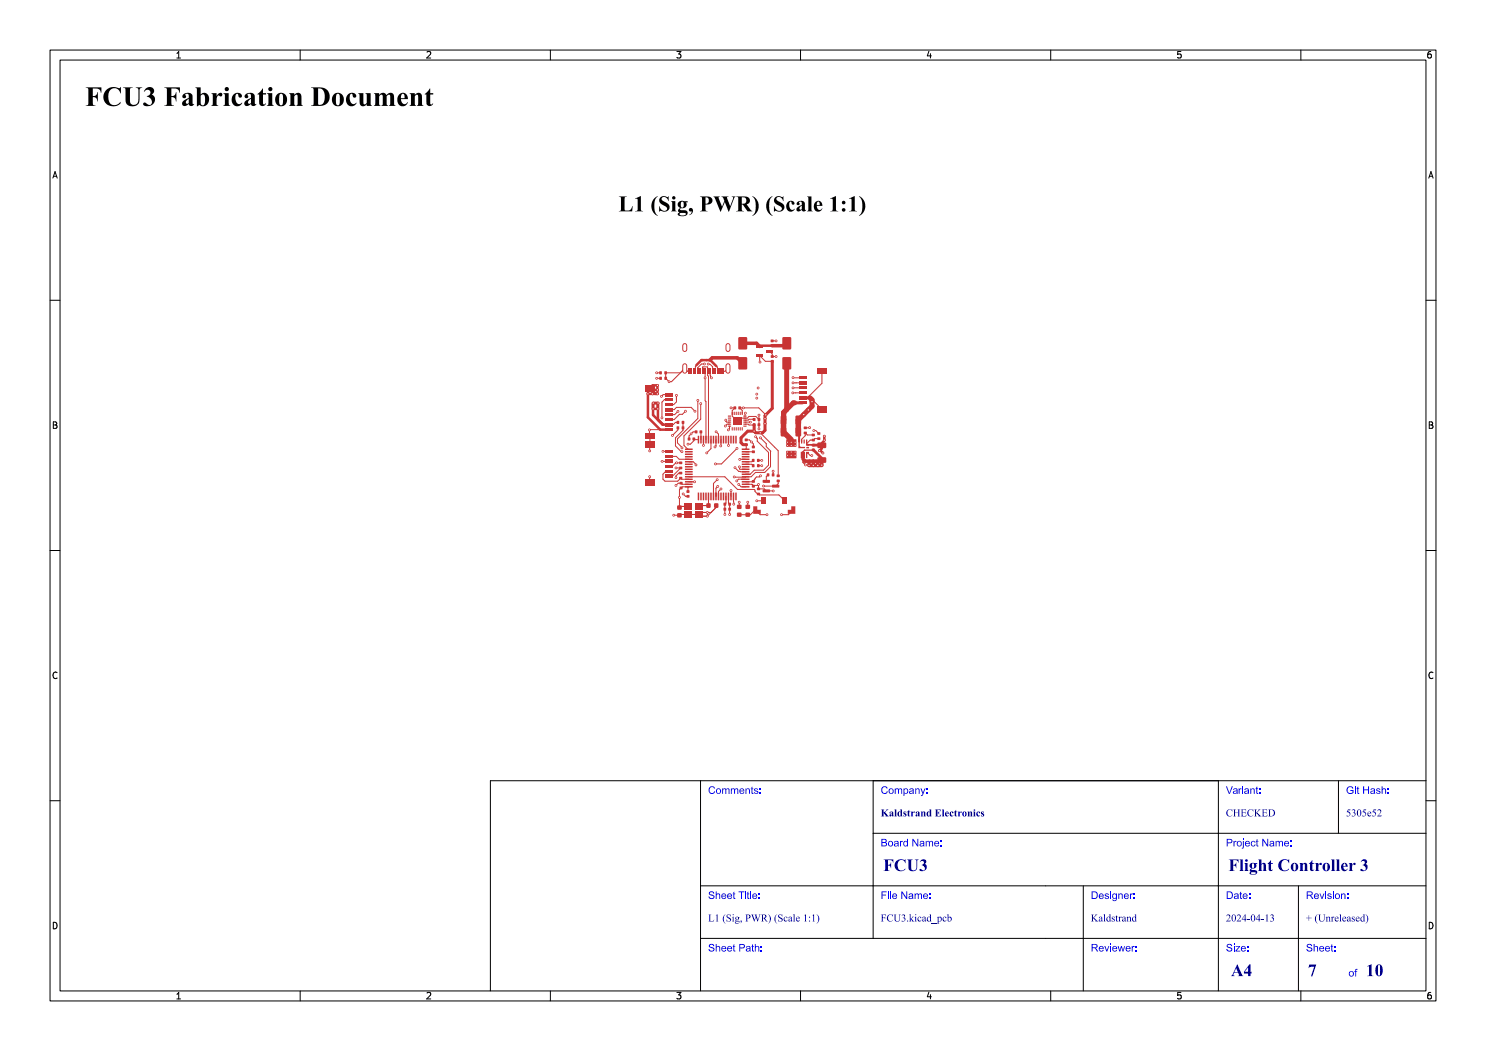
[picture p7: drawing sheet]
<svg xmlns="http://www.w3.org/2000/svg" width="297mm" height="210mm" viewBox="0 0 297 210" stroke-linecap="round" stroke-linejoin="round" font-family="sans-serif">
<defs><g id="words">
<text font-size="5.3" fill="#fff" x="17" y="21.5">FCU3 Fabrication Document</text>
<text font-size="4.3" fill="#fff" x="116" y="42.5">L1 (Sig, PWR) (Scale 1:1)</text>
<g font-size="3.3" fill="#fff">
<text x="176.5" y="174.3">FCU3</text>
<text x="245.5" y="174.3">Flight Controller 3</text>
<text x="246" y="195.3">A4</text>
<text x="261.4" y="195.3">7</text>
<text x="273" y="195.3">10</text>
</g>
<g font-size="2" fill="#fff">
<text x="141.5" y="158.8">Comments:</text>
<text x="176" y="158.8">Company:</text>
<text x="245" y="158.8">Variant:</text>
<text x="269" y="158.8">Git Hash:</text>
<text x="176" y="163.3">Kaldstrand Electronics</text>
<text x="245" y="163.3">CHECKED</text>
<text x="269" y="163.3">5305e52</text>
<text x="176" y="169.3">Board Name:</text>
<text x="245" y="169.3">Project Name:</text>
<text x="141.5" y="179.8">Sheet Title:</text>
<text x="176" y="179.8">File Name:</text>
<text x="218" y="179.8">Designer:</text>
<text x="245" y="179.8">Date:</text>
<text x="261" y="179.8">Revision:</text>
<text x="141.5" y="184.3">L1 (Sig, PWR) (Scale 1:1)</text>
<text x="176" y="184.3">FCU3.kicad_pcb</text>
<text x="218" y="184.3">Kaldstrand</text>
<text x="245" y="184.3">2024-04-13</text>
<text x="261" y="184.3">+ (Unreleased)</text>
<text x="141.5" y="190.3">Sheet Path:</text>
<text x="218" y="190.3">Reviewer:</text>
<text x="245" y="190.3">Size:</text>
<text x="261" y="190.3">Sheet:</text>
<text x="269.5" y="195.3">of</text>
</g>
<g font-size="1.7" fill="#fff">
<text x="35" y="11.6">1</text>
<text x="85" y="11.6">2</text>
<text x="135" y="11.6">3</text>
<text x="185" y="11.6">4</text>
<text x="235" y="11.6">5</text>
<text x="285" y="11.6">6</text>
<text x="10.5" y="35.6">A</text>
<text x="285.5" y="35.6">A</text>
<text x="10.5" y="85.6">B</text>
<text x="285.5" y="85.6">B</text>
<text x="10.5" y="135.6">C</text>
<text x="285.5" y="135.6">C</text>
<text x="10.5" y="185.6">D</text>
<text x="285.5" y="185.6">D</text>
<text x="35" y="199.7">1</text>
<text x="85" y="199.7">2</text>
<text x="135" y="199.7">3</text>
<text x="185" y="199.7">4</text>
<text x="235" y="199.7">5</text>
<text x="285" y="199.7">6</text>
</g>
</g></defs>
<g fill="#c83434">
<path d="M135.9 97.3h.5v.4h-.5z" fill-rule="evenodd"/>
<path d="M135.9 96.3h.5v.5h-.5z" fill-rule="evenodd"/>
<path d="M145.6 101.5h.5v.5h-.5z" fill-rule="evenodd"/>
<path d="M144.6 101.5h.5v.5h-.5z" fill-rule="evenodd"/>
<path d="M147.3 102.5h.9v.7h-.9z" fill-rule="evenodd"/>
<path d="M147.3 100.9h.9v.7h-.9z" fill-rule="evenodd"/>
<path d="M149 102.5h.9v.7h-.9z" fill-rule="evenodd"/>
<path d="M149 100.9h.9v.7h-.9z" fill-rule="evenodd"/>
<path d="M147.6 67.4l1.5-.1 .2 .2 .1 2.1-.2 .2h-1.4l-.2-.1z" fill-rule="evenodd"/>
<path d="M147.6 71.4h1.7v2.4h-1.7z" fill-rule="evenodd"/>
<path d="M150.5 83.6h.5v.5h-.5z" fill-rule="evenodd"/>
<path d="M151.5 83.6h.4v.5h-.4z" fill-rule="evenodd"/>
<path d="M145.6 100.5h.5v.5h-.5z" fill-rule="evenodd"/>
<path d="M144.6 100.5h.5v.5h-.5z" fill-rule="evenodd"/>
<path d="M131.8 74.2h.5v.6h-.5z" fill-rule="evenodd"/>
<path d="M132.8 74.2h.5v.6h-.5z" fill-rule="evenodd"/>
<path d="M155.3 94.8h.5v.5h-.5z" fill-rule="evenodd"/>
<path d="M155.3 95.9h.5v.4h-.5z" fill-rule="evenodd"/>
<path d="M156.4 67.4l1.5-.1 .2 .2 .1 2.1-.2 .2h-1.4l-.2-.1z" fill-rule="evenodd"/>
<path d="M156.4 71.4h1.7v2.4h-1.7z" fill-rule="evenodd"/>
<path d="M151.3 98.5h.6v.4h-.6z" fill-rule="evenodd"/>
<path d="M151.3 97.5h.6v.4h-.6z" fill-rule="evenodd"/>
<path d="M159.6 80.2h1.6v.6h-1.6z" fill-rule="evenodd"/>
<path d="M159.6 79.2h1.6v.6h-1.6z" fill-rule="evenodd"/>
<path d="M159.6 78.2h1.6v.6h-1.6z" fill-rule="evenodd"/>
<path d="M159.6 77.2h1.6v.6h-1.6z" fill-rule="evenodd"/>
<path d="M159.6 76.2h1.6v.6h-1.6z" fill-rule="evenodd"/>
<path d="M159.6 75.2h1.6v.6h-1.6z" fill-rule="evenodd"/>
<path d="M163.4 81.2h1.8v1.2h-1.8z" fill-rule="evenodd"/>
<path d="M163.4 73.6h1.8v1.2h-1.8z" fill-rule="evenodd"/>
<path d="M147.6 81.2h.5v.6h-.5z" fill-rule="evenodd"/>
<path d="M146.6 81.2h.5v.6h-.5z" fill-rule="evenodd"/>
<path d="M139.8 86h.5v.6h-.5z" fill-rule="evenodd"/>
<path d="M138.9 86h.5v.6h-.5z" fill-rule="evenodd"/>
<path d="M154.1 72h.5v.4h-.5z" fill-rule="evenodd"/>
<path d="M154.1 71h.5v.5h-.5z" fill-rule="evenodd"/>
<path d="M156.1 85.5l.8-.1 .3 .2v1.4l-.2 .2h-.7l-.3-.1z" fill-rule="evenodd"/>
<path d="M159 85.5l.9-.1 .2 .2v1.4l-.1 .2h-.8l-.2-.1z" fill-rule="evenodd"/>
<path d="M135.3 84.1h.4v.6h-.4z" fill-rule="evenodd"/>
<path d="M136.3 84.1h.4v.6h-.4z" fill-rule="evenodd"/>
<path d="M148.9 88.6h.5v.5h-.5z" fill-rule="evenodd"/>
<path d="M148.9 87.7h.5v.4h-.5z" fill-rule="evenodd"/>
<path d="M139.1 100.6h1.4v1.2h-1.4z" fill-rule="evenodd"/>
<path d="M136.9 100.6h1.4v1.2h-1.4z" fill-rule="evenodd"/>
<path d="M136.9 102.2h1.4v1.2h-1.4z" fill-rule="evenodd"/>
<path d="M139.1 102.2h1.4v1.2h-1.4z" fill-rule="evenodd"/>
<path d="M150.5 84.6h.5v.5h-.5z" fill-rule="evenodd"/>
<path d="M151.5 84.6h.4v.5h-.4z" fill-rule="evenodd"/>
<path d="M135.4 101h.8v.8h-.8z" fill-rule="evenodd"/>
<path d="M135.4 102.6h.8v.8h-.8z" fill-rule="evenodd"/>
<path d="M162.3 86.7h.5v.4h-.5z" fill-rule="evenodd"/>
<path d="M162.3 87.7h.5v.5h-.5z" fill-rule="evenodd"/>
<path d="M162.3 89.7h.5v.4h-.5z" fill-rule="evenodd"/>
<path d="M162.3 88.7h.5v.5h-.5z" fill-rule="evenodd"/>
<path d="M135.8 92.3h.5v.4h-.5z" fill-rule="evenodd"/>
<path d="M135.8 93.3h.5v.4h-.5z" fill-rule="evenodd"/>
<path d="M163.4 91.4h1.6l.1 .2v.7l-.2 .2h-1.4l-.2-.3z" fill-rule="evenodd"/>
<path d="M163.4 88.5l1.6-.1 .1 .3v.7l-.2 .2-1.4-.1-.2-.2z" fill-rule="evenodd"/>
<path d="M154.1 68.8h.5v.5h-.5z" fill-rule="evenodd"/>
<path d="M154.1 67.9h.5v.5h-.5z" fill-rule="evenodd"/>
<path d="M163.4 86.4h.5v.5h-.5z" fill-rule="evenodd"/>
<path d="M163.4 87.4h.5v.5h-.5z" fill-rule="evenodd"/>
<path d="M150.3 92.8h.5v.5h-.5z" fill-rule="evenodd"/>
<path d="M151.3 92.8h.5v.5h-.5z" fill-rule="evenodd"/>
<path d="M151.2 69h1.3v.5h-1.3z" fill-rule="evenodd"/>
<path d="M151.2 70.8h1.3v.5h-1.3z" fill-rule="evenodd"/>
<path d="M153.1 69.9h1.3v.5h-1.3z" fill-rule="evenodd"/>
<path d="M150.3 90h.5v.5h-.5z" fill-rule="evenodd"/>
<path d="M150.3 89.1h.5v.5h-.5z" fill-rule="evenodd"/>
<path d="M136.3 85.2h.4v.6h-.4z" fill-rule="evenodd"/>
<path d="M135.3 85.2h.4v.6h-.4z" fill-rule="evenodd"/>
<path d="M156.1 83.1l.8-.1 .3 .2v1.4l-.2 .2h-.7l-.3-.1z" fill-rule="evenodd"/>
<path d="M159 83.1l.9-.1 .2 .2v1.4l-.1 .2h-.8l-.2-.1z" fill-rule="evenodd"/>
<path d="M160.6 87.8l.2 .1v.7h-.2z" fill-rule="evenodd"/>
<path d="M160.1 87.8l.2 .1v.7h-.2z" fill-rule="evenodd"/>
<path d="M159.6 87.8l.3 .1v1.2l.2 .2h.8v.2h-1.3z" fill-rule="evenodd"/>
<path d="M157.2 87.8h1.9l.1 1.4-2 .1z" fill-rule="evenodd"/>
<path d="M157.2 90.1h1.9l.1 1.4-2 .1z" fill-rule="evenodd"/>
<path d="M160.1 90.3h.8v1.3l-.8-.1z" fill-rule="evenodd"/>
<path d="M161.1 90.3h.6v.3l-.3 .1-.1 .8h-.2z" fill-rule="evenodd"/>
<path d="M161.2 89.3h.5v.3h-.5z" fill-rule="evenodd"/>
<path d="M161.1 87.8h.3v.8l.3 .1v.4l-.6-.1z" fill-rule="evenodd"/>
<path d="M135.8 94.3h.5v.5h-.5z" fill-rule="evenodd"/>
<path d="M135.8 95.3h.5v.5h-.5z" fill-rule="evenodd"/>
<path d="M150.3 91.7h.5v.6h-.5z" fill-rule="evenodd"/>
<path d="M151.3 91.7h.5v.6h-.5z" fill-rule="evenodd"/>
<path d="M139.5 98.4l.2 .1v1.5l-.2-.1z" fill-rule="evenodd"/>
<path d="M140 98.4l.2 .1v1.5l-.3-.1z" fill-rule="evenodd"/>
<path d="M140.5 98.4l.3 .1-.1 1.5-.3-.1z" fill-rule="evenodd"/>
<path d="M141 98.4l.3 .1-.1 1.5-.3-.1z" fill-rule="evenodd"/>
<path d="M141.5 98.4l.3 .1-.1 1.5-.2-.1z" fill-rule="evenodd"/>
<path d="M142 98.4l.2 .1v1.5l-.2-.1z" fill-rule="evenodd"/>
<path d="M142.5 98.4l.2 .1v1.5l-.2-.1z" fill-rule="evenodd"/>
<path d="M143 98.4l.2 .1v1.5l-.3-.1z" fill-rule="evenodd"/>
<path d="M143.5 98.4l.2 .1v1.5l-.3-.1z" fill-rule="evenodd"/>
<path d="M144 98.4l.3 .1-.1 1.5-.3-.1z" fill-rule="evenodd"/>
<path d="M144.5 98.4l.3 .1-.1 1.5-.2-.1z" fill-rule="evenodd"/>
<path d="M145 98.4l.2 .1v1.5l-.2-.1z" fill-rule="evenodd"/>
<path d="M145.5 98.4l.2 .1v1.5l-.2-.1z" fill-rule="evenodd"/>
<path d="M146 98.4l.2 .1v1.5l-.3-.1z" fill-rule="evenodd"/>
<path d="M146.5 98.4l.2 .1v1.5l-.3-.1z" fill-rule="evenodd"/>
<path d="M147 98.4l.3 .1-.1 1.5-.3-.1z" fill-rule="evenodd"/>
<path d="M148.3 97.1h1.4l.1 .2-1.5 .1z" fill-rule="evenodd"/>
<path d="M148.3 96.6h1.4l.1 .2-1.5 .1z" fill-rule="evenodd"/>
<path d="M148.3 96.1h1.4l.1 .2-1.5 .1z" fill-rule="evenodd"/>
<path d="M148.3 95.6h1.4l.1 .2-1.5 .1z" fill-rule="evenodd"/>
<path d="M148.3 95.1h1.4l.1 .2-1.5 .1z" fill-rule="evenodd"/>
<path d="M148.3 94.6h1.4l.1 .2-1.5 .1z" fill-rule="evenodd"/>
<path d="M148.3 94.1h1.4l.1 .2-1.5 .1z" fill-rule="evenodd"/>
<path d="M148.3 93.6h1.4l.1 .2-1.5 .1z" fill-rule="evenodd"/>
<path d="M148.3 93.1h1.4l.1 .2-1.5 .1z" fill-rule="evenodd"/>
<path d="M148.3 92.6h1.4l.1 .2-1.5 .1z" fill-rule="evenodd"/>
<path d="M148.3 92.1h1.4l.1 .2-1.5 .1z" fill-rule="evenodd"/>
<path d="M148.3 91.6h1.4l.1 .2-1.5 .1z" fill-rule="evenodd"/>
<path d="M148.3 91.1h1.4l.1 .2-1.5 .1z" fill-rule="evenodd"/>
<path d="M148.3 90.6h1.4l.1 .2-1.5 .1z" fill-rule="evenodd"/>
<path d="M148.3 90.1h1.4l.1 .2-1.5 .1z" fill-rule="evenodd"/>
<path d="M148.3 89.6h1.4l.1 .2-1.5 .1z" fill-rule="evenodd"/>
<path d="M147 87.1h.3l-.1 1.5-.3-.1z" fill-rule="evenodd"/>
<path d="M146.5 87.1h.2v1.5l-.3-.1z" fill-rule="evenodd"/>
<path d="M146 87.1h.2v1.5l-.3-.1z" fill-rule="evenodd"/>
<path d="M145.5 87.1h.2v1.5l-.2-.1z" fill-rule="evenodd"/>
<path d="M145 87.1h.2v1.5l-.2-.1z" fill-rule="evenodd"/>
<path d="M144.5 87.1h.3l-.1 1.5-.2-.1z" fill-rule="evenodd"/>
<path d="M144 87.1h.3l-.1 1.5-.3-.1z" fill-rule="evenodd"/>
<path d="M143.5 87.1h.2v1.5l-.3-.1z" fill-rule="evenodd"/>
<path d="M143 87.1h.2v1.5l-.3-.1z" fill-rule="evenodd"/>
<path d="M142.5 87.1h.2v1.5l-.2-.1z" fill-rule="evenodd"/>
<path d="M142 87.1h.2v1.5l-.2-.1z" fill-rule="evenodd"/>
<path d="M141.5 87.1h.3l-.1 1.5-.2-.1z" fill-rule="evenodd"/>
<path d="M141 87.1h.3l-.1 1.5-.3-.1z" fill-rule="evenodd"/>
<path d="M140.5 87.1h.3l-.1 1.5-.3-.1z" fill-rule="evenodd"/>
<path d="M140 87.1h.2v1.5l-.3-.1z" fill-rule="evenodd"/>
<path d="M139.5 87.1h.2v1.5l-.2-.1z" fill-rule="evenodd"/>
<path d="M136.9 89.6h1.5l.1 .2-1.5 .1z" fill-rule="evenodd"/>
<path d="M136.9 90.1h1.5l.1 .2-1.5 .1z" fill-rule="evenodd"/>
<path d="M136.9 90.6h1.5l.1 .2-1.5 .1z" fill-rule="evenodd"/>
<path d="M136.9 91.1h1.5l.1 .2-1.5 .1z" fill-rule="evenodd"/>
<path d="M136.9 91.6h1.5l.1 .2-1.5 .1z" fill-rule="evenodd"/>
<path d="M136.9 92.1h1.5l.1 .2-1.5 .1z" fill-rule="evenodd"/>
<path d="M136.9 92.6h1.5l.1 .2-1.5 .1z" fill-rule="evenodd"/>
<path d="M136.9 93.1h1.5l.1 .2-1.5 .1z" fill-rule="evenodd"/>
<path d="M136.9 93.6h1.5l.1 .2-1.5 .1z" fill-rule="evenodd"/>
<path d="M136.9 94.1h1.5l.1 .2-1.5 .1z" fill-rule="evenodd"/>
<path d="M136.9 94.6h1.5l.1 .2-1.5 .1z" fill-rule="evenodd"/>
<path d="M136.9 95.1h1.5l.1 .2-1.5 .1z" fill-rule="evenodd"/>
<path d="M136.9 95.6h1.5l.1 .2-1.5 .1z" fill-rule="evenodd"/>
<path d="M136.9 96.1h1.5l.1 .2-1.5 .1z" fill-rule="evenodd"/>
<path d="M136.9 96.6h1.5l.1 .2-1.5 .1z" fill-rule="evenodd"/>
<path d="M136.9 97.1h1.5l.1 .2-1.5 .1z" fill-rule="evenodd"/>
<path d="M133 78.5h1.6v.7h-1.6z" fill-rule="evenodd"/>
<path d="M133 79.5h1.6v.6h-1.6z" fill-rule="evenodd"/>
<path d="M133 80.6h1.6v.5h-1.6z" fill-rule="evenodd"/>
<path d="M133 81.5h1.6v.7h-1.6z" fill-rule="evenodd"/>
<path d="M133 82.5h1.6v.6h-1.6z" fill-rule="evenodd"/>
<path d="M133 83.6h1.6v.5h-1.6z" fill-rule="evenodd"/>
<path d="M133 84.5h1.6v.7h-1.6z" fill-rule="evenodd"/>
<path d="M133 85.6h1.6v.5h-1.6z" fill-rule="evenodd"/>
<path d="M129 76.9h1.8v1.2h-1.8z" fill-rule="evenodd"/>
<path d="M129 86.6h1.8v1.1h-1.8z" fill-rule="evenodd"/>
<path d="M137.2 98h.6v.5h-.6z" fill-rule="evenodd"/>
<path d="M137.2 98.9h.6v.5h-.6z" fill-rule="evenodd"/>
<path d="M152.5 95.9h1.3l.1 .5-1.4 .1z" fill-rule="evenodd"/>
<path d="M152.5 97.8h1.3l.1 .5-1.4 .1z" fill-rule="evenodd"/>
<path d="M154.3 96.9l1.4-.1 .1 .5-1.4 .1z" fill-rule="evenodd"/>
<path d="M138.4 87.5h.5v.5h-.5z" fill-rule="evenodd"/>
<path d="M137.5 87.5h.5v.5h-.5z" fill-rule="evenodd"/>
<path d="M146.2 85.4h.3l-.1 .6h-.2z" fill-rule="evenodd"/>
<path d="M146.6 85.4h.3l-.1 .6h-.2z" fill-rule="evenodd"/>
<path d="M147 85.4h.3l-.1 .6h-.2z" fill-rule="evenodd"/>
<path d="M147.4 85.4h.3l-.1 .6h-.2z" fill-rule="evenodd"/>
<path d="M147.8 85.4h.3l-.1 .6h-.2z" fill-rule="evenodd"/>
<path d="M148.2 85.4h.3l-.1 .6h-.2z" fill-rule="evenodd"/>
<path d="M148.6 85h.6v.2l-.6 .1z" fill-rule="evenodd"/>
<path d="M148.6 84.6h.6v.2l-.6 .1z" fill-rule="evenodd"/>
<path d="M148.6 84.2h.6v.2l-.6 .1z" fill-rule="evenodd"/>
<path d="M148.6 83.8h.6v.2l-.6 .1z" fill-rule="evenodd"/>
<path d="M148.6 83.4h.6v.2l-.6 .1z" fill-rule="evenodd"/>
<path d="M148.6 83h.6v.2l-.6 .1z" fill-rule="evenodd"/>
<path d="M148.2 82.3h.3l-.1 .6h-.2z" fill-rule="evenodd"/>
<path d="M147.8 82.3h.3l-.1 .6h-.2z" fill-rule="evenodd"/>
<path d="M147.4 82.3h.3l-.1 .6h-.2z" fill-rule="evenodd"/>
<path d="M147 82.3h.3l-.1 .6h-.2z" fill-rule="evenodd"/>
<path d="M146.6 82.3h.3l-.1 .6h-.2z" fill-rule="evenodd"/>
<path d="M146.2 82.3h.3l-.1 .6h-.2z" fill-rule="evenodd"/>
<path d="M145.5 83h.6v.2l-.6 .1z" fill-rule="evenodd"/>
<path d="M145.5 83.4h.6v.2l-.6 .1z" fill-rule="evenodd"/>
<path d="M145.5 83.8h.6v.2l-.6 .1z" fill-rule="evenodd"/>
<path d="M145.5 84.2h.6v.2l-.6 .1z" fill-rule="evenodd"/>
<path d="M145.5 84.6h.6v.2l-.6 .1z" fill-rule="evenodd"/>
<path d="M145.5 85h.6v.2l-.6 .1z" fill-rule="evenodd"/>
<path d="M146.5 83.4h1.7v1.5h-1.7z" fill-rule="evenodd"/>
<path d="M150.3 96h.5v.4h-.5z" fill-rule="evenodd"/>
<path d="M150.3 96.9h.5v.5h-.5z" fill-rule="evenodd"/>
<path d="M160.7 85.3h.5v.4h-.5z" fill-rule="evenodd"/>
<path d="M160.7 86.3h.5v.4h-.5z" fill-rule="evenodd"/>
<path d="M154.3 94.6h.5v.6h-.5z" fill-rule="evenodd"/>
<path d="M153.3 94.6h.4v.6h-.4z" fill-rule="evenodd"/>
<path d="M152.2 99.5h.9v1.2h-.9z" fill-rule="evenodd"/>
<path d="M156.4 99.5h.9v1.2h-.9z" fill-rule="evenodd"/>
<path d="M150.5 101.2h.9v.7h.7v.8h-1.6z" fill-rule="evenodd"/>
<path d="M157.4 101.9h.7v-.7h.9v1.5h-1.6z" fill-rule="evenodd"/>
<path d="M141.2 100.6h.8v.8h-.8z" fill-rule="evenodd"/>
<path d="M142.8 100.6h.7v.8h-.7z" fill-rule="evenodd"/>
<path d="M131.8 75.3h.5v.6h-.5z" fill-rule="evenodd"/>
<path d="M132.8 75.3h.5v.6h-.5z" fill-rule="evenodd"/>
<path d="M144.1 73.6h.6v1.2h-.6z" fill-rule="evenodd"/>
<path d="M143.3 73.6h.6v1.2h-.6z" fill-rule="evenodd"/>
<path d="M142.3 73.6h.3v1.2h-.3z" fill-rule="evenodd"/>
<path d="M141.3 73.6h.3v1.2h-.3z" fill-rule="evenodd"/>
<path d="M140.8 73.6h.3v1.2h-.3z" fill-rule="evenodd"/>
<path d="M139.8 73.6h.3v1.2h-.3z" fill-rule="evenodd"/>
<path d="M137.7 73.6h.6v1.2h-.6z" fill-rule="evenodd"/>
<path d="M138.5 73.6h.6v1.2h-.6z" fill-rule="evenodd"/>
<path d="M139.3 73.6h.3v1.2h-.3z" fill-rule="evenodd"/>
<path d="M140.3 73.6h.3v1.2h-.3z" fill-rule="evenodd"/>
<path d="M141.8 73.6h.3v1.2h-.3z" fill-rule="evenodd"/>
<path d="M142.8 73.6h.3v1.2h-.3z" fill-rule="evenodd"/>
</g>
<g fill="#c83434">
<circle cx="158.9" cy="88.4" r=".22"/>
<circle cx="158.1" cy="88.4" r=".22"/>
<circle cx="157.4" cy="88.4" r=".22"/>
<circle cx="158.9" cy="89" r=".22"/>
<circle cx="158.1" cy="89" r=".22"/>
<circle cx="157.4" cy="89" r=".23"/>
<circle cx="158.9" cy="90.3" r=".22"/>
<circle cx="158.1" cy="90.3" r=".22"/>
<circle cx="157.4" cy="90.3" r=".23"/>
<circle cx="158.9" cy="91" r=".22"/>
<circle cx="158.1" cy="91" r=".22"/>
<circle cx="157.4" cy="91" r=".23"/>
</g>
<path d="M136.9 69v.8M136.9 73.1v1.1M145.5 69v.8M145.5 73.1v1.1" fill="none" stroke="#c83434" stroke-width="1"/>
<g fill="#c83434">
<path d="M132.9 89.9h1.6v.6h-1.6z" fill-rule="evenodd"/>
<path d="M132.9 90.9h1.6v.6h-1.6z" fill-rule="evenodd"/>
<path d="M132.9 91.9h1.6v.6h-1.6z" fill-rule="evenodd"/>
<path d="M132.9 92.9h1.6v.6h-1.6z" fill-rule="evenodd"/>
<path d="M132.9 93.9h1.6v.6h-1.6z" fill-rule="evenodd"/>
<path d="M132.9 94.9h1.6v.6h-1.6z" fill-rule="evenodd"/>
<path d="M128.9 88.3h1.8v1.2h-1.8z" fill-rule="evenodd"/>
<path d="M128.9 95.9h1.8v1.2h-1.8z" fill-rule="evenodd"/>
</g>
<g fill="#c83434">
<circle cx="129.5" cy="78.7" r=".27"/>
<circle cx="130.4" cy="78.7" r=".28"/>
<circle cx="133.7" cy="76.3" r=".28"/>
<circle cx="164.8" cy="87.2" r=".28"/>
<circle cx="131.4" cy="77.9" r=".27"/>
<circle cx="155.1" cy="68.1" r=".28"/>
<circle cx="160.6" cy="82.8" r=".28"/>
<circle cx="129.8" cy="95.3" r=".28"/>
<circle cx="161.6" cy="81.9" r=".28"/>
<circle cx="162.3" cy="80.3" r=".28"/>
<circle cx="164.5" cy="90.5" r=".28"/>
<circle cx="131.4" cy="77" r=".27"/>
<circle cx="164.8" cy="87.9" r=".28"/>
<circle cx="129.8" cy="85.9" r=".27"/>
<circle cx="131.4" cy="78.7" r=".27"/>
<circle cx="163.8" cy="90" r=".28"/>
<circle cx="129.9" cy="90.1" r=".28"/>
<circle cx="151.6" cy="96.8" r=".28"/>
<circle cx="147.9" cy="91.8" r=".28"/>
<circle cx="151.2" cy="79.5" r=".28"/>
<circle cx="146.1" cy="81.5" r=".28"/>
<circle cx="136.6" cy="98.7" r=".28"/>
<circle cx="155.1" cy="71.2" r=".28"/>
<circle cx="151.7" cy="85.7" r=".27"/>
<circle cx="134.7" cy="102.9" r=".28"/>
<circle cx="154.6" cy="98.1" r=".28"/>
<circle cx="132.3" cy="92.2" r=".28"/>
<circle cx="151.5" cy="77.5" r=".28"/>
<circle cx="156.2" cy="102.8" r=".28"/>
<circle cx="151.7" cy="83" r=".27"/>
<circle cx="158.5" cy="76.5" r=".27"/>
<circle cx="150.2" cy="88.3" r=".28"/>
<circle cx="141.4" cy="103.1" r=".27"/>
<circle cx="138.1" cy="86.7" r=".27"/>
<circle cx="135.1" cy="97" r=".27"/>
<circle cx="153.3" cy="102.8" r=".28"/>
<circle cx="151.2" cy="78.8" r=".28"/>
<circle cx="141.4" cy="102.4" r=".27"/>
<circle cx="152.9" cy="84.6" r=".27"/>
<circle cx="135.2" cy="92.5" r=".27"/>
<circle cx="135.8" cy="99.4" r=".27"/>
<circle cx="150.7" cy="86.2" r=".28"/>
<circle cx="151.9" cy="86.5" r=".28"/>
<circle cx="148.6" cy="81.5" r=".28"/>
<circle cx="135.1" cy="95.4" r=".27"/>
<circle cx="145.8" cy="102.8" r=".27"/>
<circle cx="153" cy="82.9" r=".28"/>
<circle cx="151.3" cy="100.1" r=".28"/>
<circle cx="151.9" cy="72.4" r=".27"/>
<circle cx="137.5" cy="88.8" r=".27"/>
<circle cx="152.9" cy="83.7" r=".27"/>
<circle cx="152" cy="95.1" r=".28"/>
<circle cx="134.4" cy="87" r=".28"/>
<circle cx="144.9" cy="102.8" r=".28"/>
<circle cx="147.7" cy="100.3" r=".27"/>
<circle cx="152.3" cy="93" r=".28"/>
<circle cx="131.5" cy="80.5" r=".28"/>
<circle cx="130.5" cy="81.7" r=".28"/>
<circle cx="163.4" cy="93" r=".27"/>
<circle cx="131.5" cy="81.7" r=".28"/>
<circle cx="161.7" cy="93" r=".27"/>
<circle cx="161" cy="92.9" r=".27"/>
<circle cx="164.2" cy="93" r=".28"/>
<circle cx="130.6" cy="80.5" r=".28"/>
<circle cx="162.6" cy="93" r=".27"/>
<circle cx="149.5" cy="100.3" r=".28"/>
<circle cx="152.3" cy="92" r=".28"/>
<circle cx="161.8" cy="85.4" r=".28"/>
<circle cx="154.5" cy="94.2" r=".28"/>
<circle cx="158.5" cy="75.4" r=".27"/>
<circle cx="158.5" cy="77.5" r=".27"/>
<circle cx="146.6" cy="100.7" r=".28"/>
<circle cx="158.4" cy="78.5" r=".28"/>
<circle cx="146.1" cy="98" r=".28"/>
<circle cx="143.3" cy="95.9" r=".27"/>
<circle cx="143" cy="92.7" r=".28"/>
<circle cx="147.3" cy="89.6" r=".28"/>
<circle cx="162.2" cy="91" r=".27"/>
<circle cx="162.7" cy="86" r=".28"/>
<circle cx="139.5" cy="80" r=".28"/>
<circle cx="140.6" cy="89" r=".28"/>
<circle cx="136.3" cy="89.5" r=".27"/>
<circle cx="139.1" cy="92.9" r=".27"/>
<circle cx="132.5" cy="90.2" r=".28"/>
<circle cx="138.8" cy="96.3" r=".28"/>
<circle cx="135.1" cy="93.5" r=".27"/>
<circle cx="142.2" cy="75.5" r=".28"/>
<circle cx="140.9" cy="75.5" r=".28"/>
<circle cx="131.3" cy="75.6" r=".28"/>
<circle cx="141.5" cy="72.7" r=".28"/>
<circle cx="131.3" cy="74.5" r=".27"/>
<circle cx="140.8" cy="72.7" r=".28"/>
<circle cx="152.6" cy="97.1" r=".28"/>
<circle cx="147.7" cy="96.8" r=".28"/>
<circle cx="136.3" cy="90.2" r=".27"/>
<circle cx="143.4" cy="97.2" r=".28"/>
<circle cx="146.8" cy="95.3" r=".28"/>
<circle cx="152" cy="87.5" r=".27"/>
<circle cx="145" cy="85.1" r=".27"/>
<circle cx="145.6" cy="85.9" r=".27"/>
<circle cx="146.9" cy="93.4" r=".27"/>
<circle cx="147.2" cy="96.1" r=".27"/>
<circle cx="145.1" cy="83.9" r=".28"/>
<circle cx="151" cy="87.3" r=".28"/>
<circle cx="150" cy="84.4" r=".27"/>
<circle cx="149" cy="82.5" r=".28"/>
<circle cx="147.8" cy="93.3" r=".27"/>
<circle cx="144" cy="89.1" r=".27"/>
<circle cx="137" cy="82.2" r=".27"/>
<circle cx="145.6" cy="89" r=".28"/>
<circle cx="135.5" cy="82.2" r=".28"/>
<circle cx="141.2" cy="90.5" r=".27"/>
<circle cx="132.2" cy="79.2" r=".28"/>
<circle cx="140.1" cy="80.7" r=".28"/>
<circle cx="132.3" cy="83.5" r=".28"/>
<circle cx="144.1" cy="97.7" r=".28"/>
<circle cx="138.9" cy="82.2" r=".27"/>
<circle cx="143.1" cy="86.3" r=".28"/>
<circle cx="135.2" cy="79" r=".28"/>
<circle cx="142.9" cy="89.3" r=".28"/>
</g>
<path d="M141.9 72l.5-.5h5l1.1 1.1M148.5 68.6h2.7l.6 .6M154.3 69.1h2.5M160.5 91.7l.4 .4h2.9M161.7 92.2v.8h2.5M162.6 92.1v.9M163.5 92.4v.6M164.2 91.9v1" fill="none" stroke="#c83434" stroke-width=".7"/>
<g fill="none" stroke="#c83434" stroke-width=".2">
<path d="M131.2 74.5h.8M131.2 75.6h.8M131.2 75.6h.1M131.2 74.5h.1M133 74.5h3M133 74.5h.1M133.8 78.9h-1.3l-.3 .3M133.8 79.9h-1l-.5 .5v3.1M135.2 79v1.3l-.6 .5h-.8M135.2 79.8h.1M136.9 73.6l.5 .6h.6M136.9 73.6l-2.7 2.7h-.5l-.7-.7v-1.1"/>
<path d="M136.9 73.6h.1M139.2 73l-.2 .3v.7l-.2 .2M140.4 74.2l.1-.9 .9 .1v1.6l.2 .2v12.6M140.8 72.7h-.6l-.8 .8v.7M140.9 74.2l.2 13.6M141.2 72h.7M141.5 72.7l.4 .1 .5 .5v.9M141.9 74.2l.1 1.1 .2 .2M143.2 73.2l.2 .2v.6l.2 .2M145.5 73.6l-.6 .6h-.5M152 69.1l-.2 .1M153.8 70.1l.5 .6v.5h.8"/>
<path d="M154.3 68.1h.8M154.4 72.2h-1.4l-1.2-1.1 .1 1.2M157.2 68.6l-.4 .5M158.5 75.5h1.9M158.5 77.5h1.9M158.5 77.5h.1M159.1 78.5h.1M159.1 76.5h.1M160.4 79.5h1.6l2.3 2.3M160.4 76.5h-1.9M160.4 75.5h.1M160.4 78.5h-2"/>
<path d="M164.3 74.2v2.4l-2.9 2.9M129.8 85.9h.1M129.8 85.9v4.2M129.8 85.9h3.9M129.8 95.2v1.3M130.6 80.5l-.1 .1M131.5 81.7v1.9l1.3 1.3M131.5 80.5v.1M132.2 92.2h-.1M132.2 92.2h1.5M132.5 90.2h1.2M133.7 91.2h1.5l.5 .6h2"/>
<path d="M133.7 94.2h-.6l-.6 .5v1.1l.4 .3h2.5l.6-.6 .3 .3h1.4M133.7 81.8l.1 .1M133.8 81.9h1l.4-.5h2.9l.8 .8M135.1 93.5h.1M135.1 93.5h.9l-1.6 1.7h-.7M135.5 85.5v.4l-1.1 1.1M135.5 84.4h-.5l-.4 .5h-.8M135.5 82.2l-.6 .7h-1.2M136 92.5h-.9l-.7 .7h-.7M136 94.5h-.3l-.6 .6v.3M136.5 84.4v1.6l-1.5 1.5v1.6l1.3 1.2M136.5 98.7l.5 .5h.5"/>
<path d="M137 82.2l-.6 .6h-.6l-1.1 1h-.9M137.5 98.2v-.8l.2-.1h-1.3l-.6 .5v3.4M137.7 96.8h-1.3l-.3-.3h-.5l-.5 .5M137.7 96.3h1.1M137.7 95.3h7.2l2.5 2.5h3.4l.1 .4 .9 .7h3.9l1.1 1.2M137.7 92.3h.9l.5 .6M139.1 86.3h-.6l-.8 .8v.6M139.5 80v3.6l-4.1 4.1v.8l.9 1M139.6 87.8h-.8l-.1-.1v.4l-.7 .6h-.5M140 80.6v3.2l-3.3 3.3v1.9l.8 .8h.2M140.1 86.3h.1M140.1 86.3v1.5"/>
<path d="M140.6 87.8v1.2M141.6 99.2v1.8h-1.6l-.2 .2M142.1 87.8v1.8l-.8 .9M143.1 87.8v1.3l-.2 .2M143.1 86.3l.5 .4v1.1M143.4 95.8l-.8 .8v2.6M143.4 97.2l-.3 .4v1.6M144.1 87.8v1.3M144.1 97.7l-.5 .5v1M145.1 84l.2 .3h.5M145.1 85h.1M145.1 85l-.1 .1"/>
<path d="M145.1 99.2v1.3l-.2 .2v2.1M145.6 87.8v1.2M145.6 99.2v1.3l.2 .2v2.1M145.8 85.2v.5l-.2 .2M145.8 84.7h-.5l-.2 .3M146.1 98v1.2M146.1 81.5h.8l-.5 .5v1.1l.9 1 .7-.5h1.4l.3-.4h1.4l.6 .6M146.6 99.2v1.5M146.9 93.5l.7 .7 1.4 .1M147.3 89.6l-3.1 3.1h-1.2M147.6 96.8l.5 .5h.9M147.8 93.3l.1 .5h1.1"/>
<path d="M148.4 82.6v-.6l-.6-.5h3.9l1.4 1.4M148.9 84.7h.6l.2 .2h.8M148.9 84.3h1M149 82.5l-.1 .6M149 96.8h1.4l.2 .2h.8l.2-.2M149 91.8h-1.2M149 90.3h1.6M149 92.8h1.3l.2 .3M149 95.8h-1.4l-.3 .3M149.2 87.9h.6l.8 .8v.6M149.2 88.9v.7l-.2 .2M149.9 84.3v.1"/>
<path d="M150.2 96.8h.1M150.5 83.8h-.8l-.2 .2h-.6M150.5 92l-.2 .3h-1.3M151 87.3l.4 .4M151.3 87.6v.6l2.3 2.2v2.6l-1 1h-1.8l-.9 .8h-.9M151.6 93.1h.6M151.6 92h.6M151.6 96.8h.1M151.6 96.8v.9h1.2l.4 .4h1.3M151.7 82.9v2.9M151.7 85.8h.1M151.7 82.9h.1"/>
<path d="M151.9 86.5l3.6 3.6v5M152 87.5l1.1 1.2v.5l.9 .9v3.2l-1.1 1.1h-1.9l-.9 .9h-3.4M152 95.1l-.2 .2h-.6l-.9 1h-1.3M152.6 97.1h.1M152.6 97v.1M153.5 94.9l-.3 .3v1M154.5 98.1h.1M154.5 94v.9M155.5 96.1v.5l-.5 .5h-2.4M158.1 87.9v.8M159.6 86.3l.1 .2M161.4 90.5l.5 .5h.4"/>
<path d="M161.8 92.1l-.1 .1M161.8 85.4l-.9 .1M162.4 87l.2-.1h-1.2l-.5-.4v.6l-.7 .7v.4M162.5 88.9h.1M162.6 89.9l-.1 .1M162.6 86h.4l.7 .6M163.2 92.1l.3 .3M163.5 92.7v.3M163.7 87.6h-.9l-.2 .3h-.7l-.7 .7M164.2 88.6v.3M164.2 91.6v.3M164.2 92.9v.1"/>
<path d="M164.8 88h.1M135.8 102.8h4.5M135.8 101.2h1.8M136 102.8l-.2 .2h-1.2M136 101.2l-.2 .2M137.6 102.7h.1M141.4 102.4v.7M142.1 102.4h-1.9l-.4 .4 .4 .3h1.2M143.2 101v.4l-1.8 1.7M144.9 101.7v.1M147.8 100.4v.9M149.4 100.4v.9"/>
<path d="M151.2 100.1h1.4M153.3 102.8h-1.4l-.9-.9-1 .9h-2.2M158.6 101.9l-1 .9h-1.4"/>
</g>
<path d="M129.5 78.7h1.9v-1.7h-.9l-1 1v5.4l2.4 2.5h1.9M129.9 77.6l1.1 1.1M130.2 77.9h1.2M130.4 78v.7M139.2 73l1-1h1.8l1.2 1.2M152 69.1h2.3M131.5 83.9v-2.2h-1v1.2l2 2h1.3M164.2 89v.6l-.4 .5h.2l.5 .4M164.8 88l-.6 .6M164.8 87.1v.9" fill="none" stroke="#c83434" stroke-width=".5"/>
<path d="M157.2 72.6v9.2M157.2 72.6h.1M161.9 79.5l.4 .4v1.3l-2.7 2.7M158.9 80.5h-.3l-2 1.9v1.5v-1.5" fill="none" stroke="#c83434" stroke-width="1"/>
<path d="M154.3 72.2v9.4l-1.4 1.5v2.9l-.5 .5h-1.4l-.3-.3v-1.3M160.4 79.5h1.5M130.5 80.6v1.1M130.6 80.5h.9M131.5 80.6v1.1M150.7 86.1h-1.3l-1.3 1.4v.9l.4 .5h.7M158.9 80.5h1.5" fill="none" stroke="#c83434" stroke-width=".6"/>
<path d="M162.6 88.9h1.6M162.6 89.9l1.6 1.7" fill="none" stroke="#c83434" stroke-width=".55"/>
<path d="M161.4 88.9h1.1" fill="none" stroke="#c83434" stroke-width=".35"/>
<path d="M156.6 83.9v2.4l1.5 1.6M159.6 83.9v2.4" fill="none" stroke="#c83434" stroke-width="1.1"/>
<path d="M159.7 86.5v1.7" fill="none" stroke="#c83434" stroke-width=".4"/>
<path d="M162.5 90h-1.7l-.3 .3v2.1l.5 .5" fill="none" stroke="#c83434" stroke-width=".25"/>
<g fill="#fff">
<circle cx="129.5" cy="78.7" r=".13"/>
<circle cx="130.4" cy="78.7" r=".13"/>
<circle cx="133.7" cy="76.3" r=".13"/>
<circle cx="164.7" cy="87.2" r=".13"/>
<circle cx="131.4" cy="77.9" r=".12"/>
<circle cx="155.1" cy="68.1" r=".13"/>
<circle cx="160.6" cy="82.8" r=".12"/>
<circle cx="129.9" cy="95.2" r=".13"/>
<circle cx="161.6" cy="81.9" r=".13"/>
<circle cx="162.3" cy="80.3" r=".13"/>
<circle cx="164.5" cy="90.5" r=".12"/>
<circle cx="131.4" cy="77" r=".13"/>
<circle cx="164.8" cy="87.9" r=".12"/>
<circle cx="129.8" cy="85.9" r=".13"/>
<circle cx="131.4" cy="78.7" r=".13"/>
<circle cx="163.8" cy="90" r=".12"/>
<circle cx="129.8" cy="90.1" r=".13"/>
<circle cx="151.6" cy="96.8" r=".12"/>
<circle cx="147.9" cy="91.8" r=".12"/>
<circle cx="151.2" cy="79.6" r=".13"/>
<circle cx="146.1" cy="81.5" r=".13"/>
<circle cx="136.5" cy="98.7" r=".13"/>
<circle cx="155.1" cy="71.2" r=".12"/>
<circle cx="151.7" cy="85.7" r=".12"/>
<circle cx="134.7" cy="102.9" r=".12"/>
<circle cx="154.6" cy="98.1" r=".12"/>
<circle cx="132.3" cy="92.2" r=".13"/>
<circle cx="151.5" cy="77.5" r=".13"/>
<circle cx="156.2" cy="102.8" r=".12"/>
<circle cx="151.7" cy="83" r=".12"/>
<circle cx="158.5" cy="76.5" r=".12"/>
<circle cx="150.2" cy="88.3" r=".13"/>
<circle cx="141.4" cy="103.1" r=".13"/>
<circle cx="138.1" cy="86.7" r=".13"/>
<circle cx="135.1" cy="97" r=".13"/>
<circle cx="153.3" cy="102.8" r=".13"/>
<circle cx="151.2" cy="78.7" r=".12"/>
<circle cx="141.4" cy="102.4" r=".13"/>
<circle cx="152.9" cy="84.7" r=".13"/>
<circle cx="135.2" cy="92.5" r=".13"/>
<circle cx="135.8" cy="99.4" r=".13"/>
<circle cx="150.7" cy="86.1" r=".13"/>
<circle cx="151.9" cy="86.5" r=".13"/>
<circle cx="148.6" cy="81.5" r=".13"/>
<circle cx="135.1" cy="95.4" r=".13"/>
<circle cx="145.8" cy="102.8" r=".12"/>
<circle cx="153" cy="82.9" r=".12"/>
<circle cx="151.3" cy="100.1" r=".12"/>
<circle cx="151.9" cy="72.3" r=".13"/>
<circle cx="137.5" cy="88.8" r=".13"/>
<circle cx="152.9" cy="83.7" r=".13"/>
<circle cx="152" cy="95.1" r=".12"/>
<circle cx="134.4" cy="87" r=".13"/>
<circle cx="144.9" cy="102.8" r=".13"/>
<circle cx="147.7" cy="100.4" r=".12"/>
<circle cx="152.3" cy="93" r=".13"/>
<circle cx="131.5" cy="80.5" r=".12"/>
<circle cx="130.5" cy="81.7" r=".13"/>
<circle cx="163.4" cy="93" r=".12"/>
<circle cx="131.5" cy="81.7" r=".13"/>
<circle cx="161.7" cy="93" r=".12"/>
<circle cx="161" cy="92.9" r=".12"/>
<circle cx="164.2" cy="93" r=".13"/>
<circle cx="130.6" cy="80.5" r=".13"/>
<circle cx="162.5" cy="93" r=".12"/>
<circle cx="149.4" cy="100.4" r=".13"/>
<circle cx="152.3" cy="92" r=".13"/>
<circle cx="161.8" cy="85.4" r=".12"/>
<circle cx="154.5" cy="94.2" r=".12"/>
<circle cx="158.5" cy="75.4" r=".12"/>
<circle cx="158.5" cy="77.5" r=".12"/>
<circle cx="146.7" cy="100.7" r=".12"/>
<circle cx="158.4" cy="78.5" r=".13"/>
<circle cx="146.1" cy="98" r=".13"/>
<circle cx="143.3" cy="95.9" r=".12"/>
<circle cx="143" cy="92.7" r=".12"/>
<circle cx="147.3" cy="89.6" r=".13"/>
<circle cx="162.3" cy="91" r=".13"/>
<circle cx="162.7" cy="86" r=".12"/>
<circle cx="139.5" cy="80" r=".13"/>
<circle cx="140.6" cy="89" r=".13"/>
<circle cx="136.3" cy="89.5" r=".12"/>
<circle cx="139.1" cy="92.9" r=".12"/>
<circle cx="132.5" cy="90.2" r=".12"/>
<circle cx="138.8" cy="96.3" r=".13"/>
<circle cx="135.1" cy="93.5" r=".13"/>
<circle cx="142.2" cy="75.5" r=".13"/>
<circle cx="140.9" cy="75.5" r=".13"/>
<circle cx="131.2" cy="75.6" r=".13"/>
<circle cx="141.5" cy="72.7" r=".12"/>
<circle cx="131.3" cy="74.5" r=".12"/>
<circle cx="140.8" cy="72.7" r=".12"/>
<circle cx="152.6" cy="97.1" r=".13"/>
<circle cx="147.7" cy="96.8" r=".12"/>
<circle cx="136.3" cy="90.3" r=".12"/>
<circle cx="143.4" cy="97.2" r=".13"/>
<circle cx="146.8" cy="95.3" r=".13"/>
<circle cx="152" cy="87.5" r=".12"/>
<circle cx="145" cy="85.1" r=".12"/>
<circle cx="145.6" cy="85.9" r=".13"/>
<circle cx="146.9" cy="93.5" r=".13"/>
<circle cx="147.3" cy="96.1" r=".13"/>
<circle cx="145.1" cy="84" r=".13"/>
<circle cx="151" cy="87.3" r=".13"/>
<circle cx="150" cy="84.4" r=".13"/>
<circle cx="149" cy="82.5" r=".13"/>
<circle cx="147.8" cy="93.3" r=".13"/>
<circle cx="144" cy="89.1" r=".12"/>
<circle cx="137" cy="82.2" r=".12"/>
<circle cx="145.6" cy="89" r=".12"/>
<circle cx="135.5" cy="82.2" r=".13"/>
<circle cx="141.2" cy="90.5" r=".12"/>
<circle cx="132.2" cy="79.2" r=".13"/>
<circle cx="140.1" cy="80.7" r=".13"/>
<circle cx="132.3" cy="83.5" r=".13"/>
<circle cx="144.1" cy="97.7" r=".13"/>
<circle cx="138.9" cy="82.2" r=".12"/>
<circle cx="143.1" cy="86.3" r=".12"/>
<circle cx="135.2" cy="79" r=".13"/>
<circle cx="142.9" cy="89.3" r=".13"/>
<circle cx="162.4" cy="70.1" r="1.6"/>
<circle cx="131.9" cy="70.1" r="1.6"/>
<circle cx="158.9" cy="88.4" r=".1"/>
<circle cx="158.1" cy="88.4" r=".1"/>
<circle cx="157.4" cy="88.4" r=".1"/>
<circle cx="158.9" cy="89" r=".1"/>
<circle cx="158.1" cy="89" r=".1"/>
<circle cx="157.4" cy="89" r=".1"/>
<circle cx="158.9" cy="90.3" r=".1"/>
<circle cx="158.1" cy="90.3" r=".1"/>
<circle cx="157.4" cy="90.3" r=".1"/>
<circle cx="158.9" cy="91" r=".1"/>
<circle cx="158.1" cy="91" r=".1"/>
<circle cx="157.4" cy="91" r=".1"/>
<circle cx="162.4" cy="100.6" r="1.6"/>
<circle cx="131.9" cy="100.6" r="1.6"/>
<circle cx="153.6" cy="101.4" r=".45"/>
<circle cx="155.9" cy="101.4" r=".45"/>
<circle cx="144.1" cy="73.1" r=".32"/>
<circle cx="138.3" cy="73.1" r=".32"/>
</g>
<path d="M136.9 69v.8M136.9 73.1v1.1M145.5 69v.8M145.5 73.1v1.1" fill="none" stroke="#fff" stroke-width=".6"/>
<g fill="none" stroke="#000" stroke-width=".2">
<path d="M10 10h277v190h-277zM12 12h273v186h-273zM35.3 11.6h.8M35.3 10.7l.4-.4v1.3M60 10v2M85.3 10.4l.5-.1 .3 .4-.8 .9h.8M110 10v2M135.3 10.3h.8l-.4 .5 .3 .1v.6l-.2 .1-.5-.1M160 10v2M185.7 10.2l-.4 1h.9M186 10.7v.9M210 10v2"/>
<path d="M236 10.3h-.6l-.1 .6 .2-.1 .5 .1 .1 .1-.1 .5-.2 .1-.5-.1M260 10v2M286 10.3l-.4 .1-.2 .2-.1 .7 .3 .3 .4-.1 .1-.5-.1-.1-.4-.1-.3 .2M10.6 35.6l.4-1.3 .4 1.3M10.7 35.2h.6M285.6 35.6l.4-1.3 .4 1.3M285.7 35.2h.6M10 60h2M285 60h2M10.7 84.3h.4l.2 .2-.2 .4 .2 .1 .1 .3-.2 .3h-.5zM10.7 84.9h.4M285.7 84.3h.4l.2 .2-.2 .4 .2 .1 .1 .3-.2 .3h-.5z"/>
<path d="M285.7 84.9h.4M10 110h2M285 110h2M11.4 134.4a.62 .62 0 0 0-.9 .5 .62 .62 0 0 0 .7 .7l.2-.1M286.4 134.4a.62 .62 0 0 0-.9 .5 .62 .62 0 0 0 .7 .7l.2-.1M10 160h2M285 160h2M10.7 184.3a.66 .66 0 0 1 .7 .6 .66 .66 0 0 1-.7 .7zM35.3 198.7l.4-.4v1.3M35.3 199.6h.8M60 198v2M85.3 198.4l.5-.1 .3 .4-.8 .9h.8"/>
<path d="M110 198v2M135.3 198.3h.8l-.4 .5 .3 .1v.6l-.2 .1-.5-.1M160 198v2M185.7 198.2l-.4 1h.9M186 198.7v.9M210 198v2M236 198.3h-.6l-.1 .6 .2-.1 .5 .1 .1 .1-.1 .5-.2 .1-.5-.1M260 198v2M285.7 184.3a.66 .66 0 0 1 .7 .6 .66 .66 0 0 1-.7 .7zM286 198.3l-.4 .1-.2 .2-.1 .8 .3 .2 .4-.1 .1-.5-.1-.1-.4-.1-.3 .2"/>
</g>
<path d="M261.7 192.7h1.4l-.8 2.4h-.3l.7-1.9h-.9l-.3 .2z" fill-rule="evenodd" fill="#00007f"/>
<g fill="#00f">
<path d="M261.3 188.7h.7l.2 .3-.1 .1a.32 .32 0 0 0-.4-.4 .32 .32 0 0 0-.2 .5h.2a.5 .5 0 0 1 .6 .6 .5 .5 0 0 1-.8 .3l-.4-.3v-.2h.2a.39 .39 0 0 0 .4 .4 .39 .39 0 0 0 .4-.4l-.8-.3-.1-.3z" fill-rule="evenodd"/>
<path d="M262.6 188.6h.1v.6l.4-.2 .3 .2v.9h-.1v-.7a.27 .27 0 0 0-.4-.2 .27 .27 0 0 0-.2 .3v.6h-.1z" fill-rule="evenodd"/>
<path d="M263.8 189.2l.1-.1a.51 .51 0 0 1 .5 0 .51 .51 0 0 1 .3 .5h-.9l.3 .4 .6-.2a.52 .52 0 0 1-.7 .3 .52 .52 0 0 1-.3-.6h.8l-.3-.3-.3 .3h-.2z" fill-rule="evenodd"/>
<path d="M265 189.2v-.1a.51 .51 0 0 1 .6 0 .51 .51 0 0 1 .2 .5h-.8l.3 .4 .5-.2a.52 .52 0 0 1-.6 .3 .52 .52 0 0 1-.4-.6h.8l-.3-.3-.3 .3h-.2z" fill-rule="evenodd"/>
<path d="M266.1 188.8l.2-.1v.3h.2v.2h-.2v.6l.2 .3a.27 .27 0 0 1-.3 0 .27 .27 0 0 1-.1-.3v-.6h-.2z" fill-rule="evenodd"/>
<path d="M266.7 189h.2v.2h-.2z" fill-rule="evenodd"/>
<path d="M266.7 189.9h.2v.2h-.2z" fill-rule="evenodd"/>
<path d="M269.8 194.1a.54 .54 0 0 1 .8 .2 .54 .54 0 0 1-.3 .7 .54 .54 0 0 1-.7-.4h.2a.37 .37 0 0 0 .5 .4 .37 .37 0 0 0 .1-.7l-.4-.1-.2 .4h-.2z" fill-rule="evenodd"/>
<path d="M270.9 193.7l.4-.1v.2l-.2 .1 .2 .3h-.3v.9h-.1v-.9h-.2z" fill-rule="evenodd"/>
</g>
<g fill="#00007f">
<path d="M273.2 193.1l.9-.4v2.1l.4 .2h-1.2l.3-.1v-1.5v-.3z" fill-rule="evenodd"/>
<path d="M275.1 192.9a.73 .73 0 0 1 .9-.1 .73 .73 0 0 1 .4 .8 1.04 1.04 0 0 1-.9 1.5 .95 .95 0 0 1-.6-1h.5v.7a.2 .2 0 0 0 .2 .2 .2 .2 0 0 0 .2-.3v-1.7a.2 .2 0 0 0-.2-.2 .2 .2 0 0 0-.2 .2v1.1h-.5v-.7z" fill-rule="evenodd"/>
</g>
<g fill="#00f">
<path d="M245.3 188.7h.7l.2 .3-.1 .1a.32 .32 0 0 0-.4-.4 .32 .32 0 0 0-.2 .5h.2a.5 .5 0 0 1 .6 .6 .5 .5 0 0 1-.8 .3l-.4-.3v-.2h.2a.39 .39 0 0 0 .4 .4 .39 .39 0 0 0 .4-.4l-.8-.3-.1-.3z" fill-rule="evenodd"/>
<path d="M246.6 188.6h.1v.2h-.1z" fill-rule="evenodd"/>
<path d="M246.6 189h.1v1.1h-.1z" fill-rule="evenodd"/>
<path d="M247 189h.8l-.7 1h.8v.1h-1l.7-.9h-.6z" fill-rule="evenodd"/>
<path d="M248.1 189.2l.1-.1a.51 .51 0 0 1 .6 0 .51 .51 0 0 1 .2 .5h-.8l.2 .4 .6-.2a.52 .52 0 0 1-.7 .3 .52 .52 0 0 1-.3-.6h.8l-.3-.3-.3 .3h-.2z" fill-rule="evenodd"/>
<path d="M249.3 189h.2v.2h-.2z" fill-rule="evenodd"/>
<path d="M249.3 189.9h.2v.2h-.2z" fill-rule="evenodd"/>
</g>
<g fill="#00007f">
<path d="M247.3 192.7l1 2.1 .2 .2h-1.1l.3-.1-.2-.5h-.9l-.1 .5 .3 .1h-.8l.6-.7h.8l-.3-.8-.4 .8h-.1z" fill-rule="evenodd"/>
<path d="M249.7 192.7h.2v1.5h.2v.3h-.2v.5h-.4v-.5h-.9v-.3h.9v-.9l-.7 .9h-.2z" fill-rule="evenodd"/>
</g>
<path d="M285 177h-41.5v21M243.5 187.5h41.5M259.5 187.5v10.5" fill="none" stroke="#000" stroke-width=".2"/>
<g fill="#00f">
<path d="M261.2 178.1h.6a.42 .42 0 0 1 .6 .4 .42 .42 0 0 1-.4 .4l.5 .7h-.2a.74 .74 0 0 0-.9-.6v.6h-.2v-.8l.9-.1a.25 .25 0 0 0 0-.3 .25 .25 0 0 0-.2-.1h-.5v.5h-.2z" fill-rule="evenodd"/>
<path d="M262.7 178.7a.51 .51 0 0 1 .7-.1 .51 .51 0 0 1 .2 .5h-.8l.2 .4 .6-.2a.52 .52 0 0 1-.7 .3 .52 .52 0 0 1-.3-.6h.8l-.3-.3-.3 .3h-.2z" fill-rule="evenodd"/>
<path d="M263.7 178.5h.2l.3 .9 .3-.9h.2l-.4 1.1h-.2z" fill-rule="evenodd"/>
<path d="M264.9 178.1h.2v.2h-.2z" fill-rule="evenodd"/>
<path d="M264.9 178.5h.2v1.1h-.2z" fill-rule="evenodd"/>
<path d="M265.4 178.6h.5l.2 .2h-.1a.21 .21 0 0 0-.3-.2 .21 .21 0 0 0-.1 .3 .43 .43 0 0 1 .4 .1 .43 .43 0 0 1 .2 .4l-.3 .2h-.4l-.2-.3h.2a.24 .24 0 0 0 .2 .3 .24 .24 0 0 0 .2-.4 .43 .43 0 0 1-.6-.5z" fill-rule="evenodd"/>
<path d="M266.4 178.1h.2v.2h-.2z" fill-rule="evenodd"/>
<path d="M266.4 178.5h.2v1.1h-.2z" fill-rule="evenodd"/>
<path d="M267 178.6a.55 .55 0 0 1 .8 .2 .55 .55 0 0 1-.3 .8 .55 .55 0 0 1-.7-.5h.2a.37 .37 0 0 0 .5 .4 .37 .37 0 0 0 .1-.7l-.4-.1-.2 .4h-.2z" fill-rule="evenodd"/>
<path d="M268 178.5h.2v.2l.3-.2a.35 .35 0 0 1 .4 .5v.6h-.2v-.6a.27 .27 0 0 0-.3-.3 .27 .27 0 0 0-.2 .3v.6h-.2z" fill-rule="evenodd"/>
<path d="M269.2 178.5h.3v.2h-.3z" fill-rule="evenodd"/>
<path d="M269.2 179.4h.3v.2h-.3z" fill-rule="evenodd"/>
</g>
<g fill="#00007f">
<path d="M261.1 183.4h.5v-.5v.5l.6 .1h-.6v.5v-.5z" fill-rule="evenodd"/>
<path d="M263.1 182.8l.3-.1a1.42 1.42 0 0 0 0 1.9l-.5-.6a1.12 1.12 0 0 1 .2-1.2z" fill-rule="evenodd"/>
<path d="M263.4 182.7h.6l-.2 .2v.7a.41 .41 0 0 0 .5 .5 .41 .41 0 0 0 .3-.6v-.7l-.2-.1h.5l-.2 .2v.7a.55 .55 0 0 1-.5 .6 .55 .55 0 0 1-.6-.7v-.7z" fill-rule="evenodd"/>
<path d="M264.9 183.3l.4-.1v.2a.29 .29 0 0 1 .3-.2 .29 .29 0 0 1 .2 .3v.5l.2 .1h-.5l.2-.2-.1-.5-.1-.1-.2 .1v.6l.1 .1h-.4l.1-.1v-.6z" fill-rule="evenodd"/>
<path d="M266 183.3l.3-.1v.2l.2-.2h.2l-.4 .3v.5l.2 .1h-.5l.2-.1v-.4l-.1-.3z" fill-rule="evenodd"/>
<path d="M266.9 183.3l.4-.1 .2 .2 .1 .1h-.7l.2 .4 .3 .1 .1-.2a.41 .41 0 0 1-.5 .3 .41 .41 0 0 1-.2-.6h.5l-.2-.3-.3 .3z" fill-rule="evenodd"/>
<path d="M267.7 182.8l.3-.1v1.3l.2 .1h-.5l.1-.1v-1.1z" fill-rule="evenodd"/>
<path d="M268.4 183.3l.4-.1 .2 .2 .1 .1h-.7l.2 .4 .3 .1 .1-.2a.41 .41 0 0 1-.5 .3 .41 .41 0 0 1-.2-.6h.6l-.2-.3-.4 .3z" fill-rule="evenodd"/>
<path d="M269.3 183.2l.6 .1v.7l.2-.1-.2 .2-.7-.1v-.1l.3 .1 .2-.1v-.3l-.5 .3 .5-.4-.1-.3-.3 .3z" fill-rule="evenodd"/>
<path d="M270.2 183.2h.5v.3l-.1-.2h-.3l.1 .2a.34 .34 0 0 1 .4 .5 .34 .34 0 0 1-.6 .1v-.3l.2 .3 .3-.1-.5-.5z" fill-rule="evenodd"/>
<path d="M271.1 183.3l.4-.1 .2 .2 .1 .1h-.7l.2 .4 .3 .1 .1-.2a.41 .41 0 0 1-.5 .3 .41 .41 0 0 1-.2-.6h.5l-.2-.3-.3 .3z" fill-rule="evenodd"/>
<path d="M272.4 182.8l.3-.1v1.3h.2l-.6 .2-.4-.2v-.4h.2l.2 .4h.2l-.1-.7h-.2l-.1 .3h-.2v-.1a.41 .41 0 0 1 .6-.3v-.4z" fill-rule="evenodd"/>
<path d="M272.9 182.7a1.08 1.08 0 0 1 0 1.9 1.42 1.42 0 0 0 0-1.9z" fill-rule="evenodd"/>
</g>
<path d="M259.5 177v10.5" fill="none" stroke="#000" stroke-width=".2"/>
<g fill="#00f">
<path d="M245.2 178.1h.5a.75 .75 0 0 1 .7 .8 .75 .75 0 0 1-.7 .7h-.5v-.1h.5a.58 .58 0 0 0 .5-.6 .58 .58 0 0 0-.5-.6h-.3v1.2h-.2z" fill-rule="evenodd"/>
<path d="M246.7 178.7l.2-.1a.47 .47 0 0 1 .6 0 .47 .47 0 0 1 0 .6l.1 .4-.2-.1-.5 .1-.3-.1v-.2l.6 .2 .2-.4-.8 .2a.57 .57 0 0 1 .8-.4l-.2-.2-.6 .1z" fill-rule="evenodd"/>
<path d="M247.9 178.3l.2-.1v.3h.1v.2h-.1v.6l.2 .3a.27 .27 0 0 1-.3 0 .27 .27 0 0 1-.1-.3v-.6h-.2z" fill-rule="evenodd"/>
<path d="M248.5 178.7a.51 .51 0 0 1 .6-.1 .51 .51 0 0 1 .3 .5h-.9l.3 .4 .6-.2a.52 .52 0 0 1-.7 .3 .52 .52 0 0 1-.3-.6h.8l-.3-.3-.3 .3h-.2z" fill-rule="evenodd"/>
<path d="M249.6 178.5h.2v.2h-.2z" fill-rule="evenodd"/>
<path d="M249.6 179.4h.2v.2h-.2z" fill-rule="evenodd"/>
</g>
<path d="M285 166.5h-41.5v10.5" fill="none" stroke="#000" stroke-width=".2"/>
<g fill="#00f">
<path d="M245.2 167.6h.5a.46 .46 0 0 1 .6 .5 .46 .46 0 0 1-.5 .4h-.4v.6h-.2v-.8h.7l.2-.2-.2-.3h-.5v.5h-.2z" fill-rule="evenodd"/>
<path d="M246.5 168h.2v.2l.4-.2v.2a.24 .24 0 0 0-.3 .1 .24 .24 0 0 0-.1 .3v.5h-.2z" fill-rule="evenodd"/>
<path d="M247.3 168.1a.54 .54 0 0 1 .9 .2 .54 .54 0 0 1-.3 .7 .54 .54 0 0 1-.7-.4h.2a.37 .37 0 0 0 .5 .4 .37 .37 0 0 0 .1-.7l-.4-.1-.2 .4h-.2z" fill-rule="evenodd"/>
<path d="M248.4 167.6h.2v.2h-.2z" fill-rule="evenodd"/>
<path d="M248.4 168h.2v1.2a.3 .3 0 0 1-.1 .3 .3 .3 0 0 1-.3 0l.2-.2z" fill-rule="evenodd"/>
<path d="M249 168.2v-.1a.51 .51 0 0 1 .6 0 .51 .51 0 0 1 .2 .5h-.8l.3 .4 .5-.2a.52 .52 0 0 1-.6 .3 .52 .52 0 0 1-.4-.6h.8l-.3-.3-.3 .3h-.2z" fill-rule="evenodd"/>
<path d="M250.2 168.1h.5l.2 .3h-.2a.34 .34 0 0 0-.5-.1 .34 .34 0 0 0 0 .5l.3 .2 .3-.3 .1 .1a.53 .53 0 0 1-.8 .2 .53 .53 0 0 1 0-.8z" fill-rule="evenodd"/>
<path d="M251.1 167.8l.2-.1v.3h.2v.2h-.2v.6l.2 .3a.27 .27 0 0 1-.3 0 .27 .27 0 0 1-.1-.3v-.6h-.1z" fill-rule="evenodd"/>
<path d="M252.3 167.6h.2l.8 1.2v-1.2h.2v1.5h-.2l-.8-1.2v1.2h-.2z" fill-rule="evenodd"/>
<path d="M253.9 168.1h.1a.47 .47 0 0 1 .6 0 .47 .47 0 0 1 .1 .6v.4l-.2-.1-.5 .1-.3-.1v-.2l.6 .2 .2-.4-.8 .2a.57 .57 0 0 1 .8-.4l-.2-.2-.6 .1z" fill-rule="evenodd"/>
<path d="M254.9 168h.2v.2l.4-.2 .2 .2 .3-.2 .3 .1 .1 1h-.2v-.9a.26 .26 0 0 0-.3 0 .26 .26 0 0 0-.1 .3v.6h-.2v-.8l-.3-.1-.2 .9h-.2z" fill-rule="evenodd"/>
<path d="M256.8 168.2v-.1a.51 .51 0 0 1 .6 0 .51 .51 0 0 1 .2 .5h-.8l.3 .4 .5-.2a.52 .52 0 0 1-.6 .3 .52 .52 0 0 1-.4-.6h.8l-.3-.3-.3 .3h-.2z" fill-rule="evenodd"/>
<path d="M257.9 168h.2v.2h-.2z" fill-rule="evenodd"/>
<path d="M257.9 168.9h.2v.2h-.2z" fill-rule="evenodd"/>
</g>
<g fill="#00007f">
<path d="M245.2 182.8a.42 .42 0 0 1 .6 .1 .42 .42 0 0 1-.1 .6l-.4 .5 .7-.1-.1 .2h-.8a.87 .87 0 0 0 .5-1.1l-.2-.1-.3 .2z" fill-rule="evenodd"/>
<path d="M246.3 182.8l.2-.1a.7 .7 0 0 1 .5 .7 .7 .7 0 0 1-.6 .7l-.3-.5 .2-.1a.36 .36 0 0 0 0 .4 .36 .36 0 0 0 .4 .1l.1-.8-.2-.4a.42 .42 0 0 0-.3 .7l-.2-.1z" fill-rule="evenodd"/>
<path d="M247.3 182.8a.42 .42 0 0 1 .6 .1 .42 .42 0 0 1-.1 .6l-.4 .5 .7-.1-.1 .2h-.8a.87 .87 0 0 0 .5-1.1l-.2-.1-.3 .2z" fill-rule="evenodd"/>
<path d="M248.8 182.7h.2v.9h.1v.2h-.1v.3h-.2v-.3h-.6v-.2h.6v-.7l-.6 .7z" fill-rule="evenodd"/>
<path d="M249.3 183.6h.5v.1h-.5z" fill-rule="evenodd"/>
<path d="M250.2 182.8l.1-.1a.7 .7 0 0 1 .6 .7 .7 .7 0 0 1-.6 .7l-.3-.5 .2-.1a.36 .36 0 0 0 0 .4 .36 .36 0 0 0 .3 .1l.2-.6-.2-.6a.34 .34 0 0 0-.3 .5v.2h-.2z" fill-rule="evenodd"/>
<path d="M251.6 182.7h.1v.9h.2v.2h-.2v.3h-.1v-.3h-.6v-.2h.6v-.7l-.6 .7z" fill-rule="evenodd"/>
<path d="M252.1 183.6h.5v.1h-.5z" fill-rule="evenodd"/>
<path d="M253 182.9l.3-.2v1.3l.2 .1h-.5l.2-.1v-1z" fill-rule="evenodd"/>
<path d="M254 182.8h.4a.31 .31 0 0 1 0 .5 .44 .44 0 0 1 .1 .7 .44 .44 0 0 1-.6 0 .34 .34 0 0 0 .6-.1 .34 .34 0 0 0-.4-.5 .28 .28 0 0 0 .3-.2 .28 .28 0 0 0-.1-.3 .28 .28 0 0 0-.4 .1z" fill-rule="evenodd"/>
</g>
<g fill="#00f">
<path d="M218.2 188.6h.6a.42 .42 0 0 1 .6 .4 .42 .42 0 0 1-.4 .4l.5 .7h-.2l-.4-.6h-.3h-.2v.6h-.2v-.8l.9-.1a.25 .25 0 0 0 0-.3 .25 .25 0 0 0-.2-.1h-.5v.5h-.2z" fill-rule="evenodd"/>
<path d="M219.7 189.2l.1-.1a.51 .51 0 0 1 .6 0 .51 .51 0 0 1 .2 .5h-.8l.2 .4 .6-.2a.52 .52 0 0 1-.7 .3 .52 .52 0 0 1-.3-.6h.8l-.3-.3-.3 .3h-.2z" fill-rule="evenodd"/>
<path d="M220.7 189h.2l.3 .9 .3-.9h.2l-.4 1.1h-.2z" fill-rule="evenodd"/>
<path d="M221.9 188.6h.2v.2h-.2z" fill-rule="evenodd"/>
<path d="M221.9 189h.2v1.1h-.2z" fill-rule="evenodd"/>
<path d="M222.4 189.2l.1-.1a.51 .51 0 0 1 .6 0 .51 .51 0 0 1 .2 .5h-.8l.2 .4 .6-.2a.52 .52 0 0 1-.7 .3 .52 .52 0 0 1-.3-.6h.8l-.3-.3-.3 .3h-.2z" fill-rule="evenodd"/>
<path d="M223.4 189h.2l.2 .9 .2-.9h.2l.2 .9 .3-.9h.2l-.4 1.1h-.2l-.2-.8-.2 .8h-.2z" fill-rule="evenodd"/>
<path d="M225.1 189.2l.1-.1a.51 .51 0 0 1 .6 0 .51 .51 0 0 1 .2 .5h-.8l.2 .4 .6-.2a.52 .52 0 0 1-.7 .3 .52 .52 0 0 1-.3-.6h.8l-.3-.3-.3 .3h-.2z" fill-rule="evenodd"/>
<path d="M226.2 189h.2v.2l.3-.2v.2a.24 .24 0 0 0-.3 .1 .24 .24 0 0 0 0 .3v.5h-.2z" fill-rule="evenodd"/>
<path d="M226.9 189h.3v.2h-.3z" fill-rule="evenodd"/>
<path d="M226.9 189.9h.3v.2h-.3z" fill-rule="evenodd"/>
</g>
<path d="M209 187.5h34.5M216.5 187.5v10.5" fill="none" stroke="#000" stroke-width=".2"/>
<g fill="#00f">
<path d="M218.2 178.1h.5a.75 .75 0 0 1 .7 .8 .75 .75 0 0 1-.7 .7h-.5v-.1h.5a.58 .58 0 0 0 .5-.6 .58 .58 0 0 0-.5-.6h-.3v1.2h-.2z" fill-rule="evenodd"/>
<path d="M219.7 178.7a.51 .51 0 0 1 .7-.1 .51 .51 0 0 1 .2 .5h-.8l.2 .4 .6-.2a.52 .52 0 0 1-.7 .3 .52 .52 0 0 1-.3-.6h.8l-.3-.3-.3 .3h-.2z" fill-rule="evenodd"/>
<path d="M220.9 178.6h.5l.2 .2h-.2a.21 .21 0 0 0-.2-.2 .21 .21 0 0 0-.1 .3 .43 .43 0 0 1 .4 .1 .43 .43 0 0 1 .1 .4l-.2 .2h-.4l-.2-.3h.1a.24 .24 0 0 0 .3 .3 .24 .24 0 0 0 .2-.4 .43 .43 0 0 1-.6-.5z" fill-rule="evenodd"/>
<path d="M221.9 178.1h.2v.2h-.2z" fill-rule="evenodd"/>
<path d="M221.9 178.5h.2v1.1h-.2z" fill-rule="evenodd"/>
<path d="M222.4 178.6l.3-.1 .4 .2v-.2h.1v1a.48 .48 0 0 1-.3 .6 .48 .48 0 0 1-.6-.4l.5 .2 .2-.1v-.2a.47 .47 0 0 1-.5-.1 .47 .47 0 0 1-.2-.4h.2a.34 .34 0 0 0 .4 .4 .34 .34 0 0 0 .1-.6 .3 .3 0 0 0-.3-.2 .3 .3 0 0 0-.2 .4h-.2z" fill-rule="evenodd"/>
<path d="M223.5 178.5h.2v.2l.3-.2 .3 .1 .1 1h-.2v-.6a.27 .27 0 0 0-.3-.3 .27 .27 0 0 0-.2 .3v.6h-.2z" fill-rule="evenodd"/>
<path d="M224.8 178.7a.51 .51 0 0 1 .6-.1 .51 .51 0 0 1 .2 .5h-.8l.3 .4 .5-.2a.52 .52 0 0 1-.6 .3 .52 .52 0 0 1-.4-.6h.8l-.3-.3-.3 .3h-.2z" fill-rule="evenodd"/>
<path d="M225.8 178.5h.2v.2l.4-.2v.2a.25 .25 0 0 0-.3 .1 .25 .25 0 0 0-.1 .3v.5h-.2z" fill-rule="evenodd"/>
<path d="M226.6 178.5h.2v.2h-.2z" fill-rule="evenodd"/>
<path d="M226.6 179.4h.2v.2h-.2z" fill-rule="evenodd"/>
</g>
<path d="M209 177h34.5M216.5 177v10.5" fill="none" stroke="#000" stroke-width=".2"/>
<g fill="#00007f">
<path d="M218 182.7h.6l-.1 .1-.1 .6 .6-.5-.1-.2h.5l-.8 .7 .9 .7h-.6l.1-.1-.6-.6 .1 .6 .1 .1h-.6l.2-.2v-1z" fill-rule="evenodd"/>
<path d="M219.7 183.2l.6 .1v.7l.2-.1-.2 .2-.7-.1v-.1l.3 .1 .2-.1v-.3l-.5 .3 .5-.4-.1-.3-.3 .3z" fill-rule="evenodd"/>
<path d="M220.5 182.8l.3-.1 .1 1.3 .1 .1h-.5l.2-.1v-.9z" fill-rule="evenodd"/>
<path d="M221.6 182.8l.3-.1v1.3h.2l-.6 .2-.3-.2-.1-.4h.2l.2 .4h.3l-.1-.7h-.3l-.1 .3h-.2v-.1a.41 .41 0 0 1 .7-.3v-.4z" fill-rule="evenodd"/>
<path d="M222.3 183.2h.5v.3l-.2-.3-.3 .1 .2 .2a.34 .34 0 0 1 .3 .5 .34 .34 0 0 1-.6 .1v-.3l.3 .3 .2-.1-.5-.5z" fill-rule="evenodd"/>
<path d="M223.2 182.9v.3h.3h-.3l.1 .7h.2l-.2 .2-.2-.1v-.8h-.2z" fill-rule="evenodd"/>
<path d="M223.5 183.3l.3-.1v.2l.2-.2h.2l-.4 .3v.5l.2 .1h-.5l.2-.1v-.4l-.1-.3z" fill-rule="evenodd"/>
<path d="M224.4 183.2l.5 .1 .1 .7 .1-.1-.1 .2-.7-.1v-.1l.3 .1 .2-.1v-.3l-.5 .3 .5-.4-.2-.3-.2 .3z" fill-rule="evenodd"/>
<path d="M225.1 183.3l.4-.1v.2a.29 .29 0 0 1 .3-.2 .29 .29 0 0 1 .2 .3v.5l.2 .1h-.5l.2-.2-.1-.5-.1-.1-.2 .1v.6l.1 .1h-.4l.1-.1v-.4v-.3z" fill-rule="evenodd"/>
<path d="M226.7 182.8l.4-.1v1.3h.1l-.6 .2-.3-.2-.1-.4h.2l.2 .4h.3l-.1-.7h-.3l-.1 .3h-.2l.1-.1a.41 .41 0 0 1 .6-.3v-.4z" fill-rule="evenodd"/>
</g>
<path d="M209 177h-34.5v10.5h34.5" fill="none" stroke="#000" stroke-width=".2"/>
<g fill="#00007f">
<path d="M176 182.7h1.1v.3l-.2-.2h-.5v.6l.4-.1 .1-.1v.4l-.1-.1-.4-.1 .1 .6 .1 .1h-.6l.2-.2v-1z" fill-rule="evenodd"/>
<path d="M177.5 182.9l.9-.2 .1 .5a.53 .53 0 0 0-.7-.4 .53 .53 0 0 0-.3 .8l.1 .3 .3 .2 .3-.1 .3-.2a.57 .57 0 0 1-.8 .3 .75 .75 0 0 1-.2-1.2z" fill-rule="evenodd"/>
<path d="M178.6 182.7h.6l-.2 .2v.7a.41 .41 0 0 0 .4 .5 .41 .41 0 0 0 .4-.6v-.7l-.2-.1h.5l-.2 .2v.7a.55 .55 0 0 1-.6 .6 .55 .55 0 0 1-.5-.7v-.7z" fill-rule="evenodd"/>
<path d="M180.4 182.8h.4a.31 .31 0 0 1-.1 .5 .44 .44 0 0 1 .2 .7 .44 .44 0 0 1-.7 0 .34 .34 0 0 0 .6-.1 .34 .34 0 0 0-.4-.5 .28 .28 0 0 0 .3-.2 .28 .28 0 0 0-.1-.3 .28 .28 0 0 0-.4 .1z" fill-rule="evenodd"/>
<path d="M181.7 182.8l.3-.1v.9l.3-.3v-.1h.4l-.5 .3 .5 .6h-.4l-.3-.5v.4l.2 .1h-.5l.1-.2v-1z" fill-rule="evenodd"/>
<path d="M182.8 183.3l.3-.1v.8l.1 .1h-.4l.1-.1v-.6z" fill-rule="evenodd"/>
<path d="M183.5 183.3l.4-.1 .2 .1-.1 .2a.28 .28 0 0 0-.3-.3 .28 .28 0 0 0-.2 .5l.3 .3 .3-.2a.43 .43 0 0 1-.6 .3 .43 .43 0 0 1-.1-.7z" fill-rule="evenodd"/>
<path d="M184.4 183.2l.6 .1v.7l.2-.1-.2 .2-.7-.1v-.1l.3 .1 .2-.1v-.3l-.5 .3 .5-.4-.1-.3-.3 .3z" fill-rule="evenodd"/>
<path d="M185.7 182.8l.4-.1v1.3h.1l-.6 .2-.3-.2-.1-.4h.2l.2 .4h.3l-.1-.7h-.3l-.1 .3h-.2l.1-.1a.41 .41 0 0 1 .6-.3v-.4z" fill-rule="evenodd"/>
<path d="M186.2 184.5l1.1 .1z" fill-rule="evenodd"/>
<path d="M187.3 183.3l.3-.1v.2a.39 .39 0 0 1 .6-.1 .39 .39 0 0 1 0 .5l-.2 .3h-.4v.4l.1 .1h-.4l.1-.1v-1.1h.2v.6a.33 .33 0 0 0 .5-.3 .33 .33 0 0 0-.4-.3h-.3z" fill-rule="evenodd"/>
<path d="M188.5 183.3l.4-.1 .2 .1v.2a.28 .28 0 0 0-.4-.3 .28 .28 0 0 0-.1 .5l.2 .3 .3-.2a.43 .43 0 0 1-.6 .3 .43 .43 0 0 1 0-.7z" fill-rule="evenodd"/>
<path d="M189.2 182.8l.4-.1v.7a.46 .46 0 0 1 .7 .2 .46 .46 0 0 1-.6 .6l-.3-.2v-.6h.2v.6a.32 .32 0 0 0 .4-.3 .32 .32 0 0 0-.4-.3h-.2v-.5z" fill-rule="evenodd"/>
<circle cx="181.4" cy="184" r=".11"/>
<circle cx="183" cy="182.8" r=".1"/>
</g>
<path d="M243.5 166.5h-69v10.5" fill="none" stroke="#000" stroke-width=".2"/>
<g fill="#00f">
<path d="M176.2 167.6l.9 .1 .1 .3-.2 .3 .3 .2a.45 .45 0 0 1-.1 .5 .45 .45 0 0 1-.5 .1h-.5v-.1l.9-.2-.1-.3-.6-.1v.6h-.2v-.7h.5a.24 .24 0 0 0 .3-.2 .24 .24 0 0 0-.2-.3h-.4v.5h-.2z" fill-rule="evenodd"/>
<path d="M177.7 168.1a.54 .54 0 0 1 .8 .2 .54 .54 0 0 1-.3 .7 .54 .54 0 0 1-.7-.4h.2a.37 .37 0 0 0 .5 .4 .37 .37 0 0 0 .1-.7l-.4-.1-.2 .4h-.2z" fill-rule="evenodd"/>
<path d="M178.8 168.1h.1a.47 .47 0 0 1 .6 0 .47 .47 0 0 1 .1 .6l.1 .4-.3-.1-.5 .1-.2-.1v-.2l.6 .2 .1-.4-.7 .2a.57 .57 0 0 1 .7-.4l-.2-.2-.5 .1z" fill-rule="evenodd"/>
<path d="M179.9 168h.1v.2l.4-.2v.2a.24 .24 0 0 0-.3 .1 .24 .24 0 0 0 0 .3v.5h-.2z" fill-rule="evenodd"/>
<path d="M180.7 168.1l.3-.1 .3 .2v-.6h.2v1.5h-.2v-.1l-.2 .1h-.4l-.2-.4 .2-.1a.34 .34 0 0 0 .5 .4 .34 .34 0 0 0 .1-.6l-.4-.2-.2 .4h-.2z" fill-rule="evenodd"/>
<path d="M182.4 167.6h.2l.7 1.2v-1.2h.2v1.5h-.2l-.8-1.2v1.2h-.1z" fill-rule="evenodd"/>
<path d="M183.9 168.1h.2a.47 .47 0 0 1 .5 0 .47 .47 0 0 1 .1 .6l.1 .4-.2-.1-.5 .1-.3-.1v-.2l.6 .2 .1-.4-.7 .2a.57 .57 0 0 1 .7-.4l-.1-.2-.6 .1z" fill-rule="evenodd"/>
<path d="M185 168h.2v.2l.4-.2 .2 .2 .3-.2 .3 .1 .1 1h-.2l-.1-.9a.26 .26 0 0 0-.3 0 .26 .26 0 0 0-.1 .3v.6h-.1l-.1-.8-.3-.1-.1 .9h-.2z" fill-rule="evenodd"/>
<path d="M186.8 168.2l.1-.1a.51 .51 0 0 1 .6 0 .51 .51 0 0 1 .2 .5h-.8l.2 .4 .6-.2a.52 .52 0 0 1-.7 .3 .52 .52 0 0 1-.3-.6h.8l-.3-.3-.3 .3h-.2z" fill-rule="evenodd"/>
<path d="M188 168h.2v.2h-.2z" fill-rule="evenodd"/>
<path d="M188 168.9h.2v.2h-.2z" fill-rule="evenodd"/>
<path d="M245 157.1h.2l.5 1.4 .5-1.4h.2l-.6 1.5h-.2z" fill-rule="evenodd"/>
<path d="M246.6 157.6h.1a.47 .47 0 0 1 .6 0 .47 .47 0 0 1 .1 .6v.4l-.2-.1-.5 .1-.3-.1v-.2l.6 .2 .2-.4-.8 .2a.57 .57 0 0 1 .8-.4l-.2-.2-.6 .1z" fill-rule="evenodd"/>
<path d="M247.6 157.5h.1v.2l.4-.2v.2a.24 .24 0 0 0-.3 .1 .24 .24 0 0 0-.1 .3v.5h-.1z" fill-rule="evenodd"/>
<path d="M248.3 157.1h.1v.2h-.1z" fill-rule="evenodd"/>
<path d="M248.3 157.5h.1v1.1h-.1z" fill-rule="evenodd"/>
<path d="M248.8 157.6h.1a.47 .47 0 0 1 .6 0 .47 .47 0 0 1 .1 .6l.1 .4-.3-.1-.5 .1-.2-.1v-.2l.6 .2 .1-.4-.7 .2a.57 .57 0 0 1 .7-.4l-.1-.2-.6 .1z" fill-rule="evenodd"/>
<path d="M249.9 157.5h.2v.2l.3-.2a.35 .35 0 0 1 .4 .5v.6h-.2v-.6a.27 .27 0 0 0-.3-.3 .27 .27 0 0 0-.2 .3v.6h-.2z" fill-rule="evenodd"/>
<path d="M251.1 157.3l.2-.1v.3h.2v.2h-.2v.6l.2 .3a.27 .27 0 0 1-.3 0 .27 .27 0 0 1-.1-.3v-.6h-.1z" fill-rule="evenodd"/>
<path d="M251.7 157.5h.2v.2h-.2z" fill-rule="evenodd"/>
<path d="M251.7 158.4h.2v.2h-.2z" fill-rule="evenodd"/>
</g>
<path d="M285 156h-41.5v10.5" fill="none" stroke="#000" stroke-width=".2"/>
<g fill="#00007f">
<path d="M245.3 161.9l1-.2v.5a.53 .53 0 0 0-.7-.4 .53 .53 0 0 0-.3 .8l.2 .3 .2 .2 .4-.1 .2-.2a.57 .57 0 0 1-.8 .3 .75 .75 0 0 1-.2-1.2z" fill-rule="evenodd"/>
<path d="M246.4 161.7h.6l-.1 .1-.1 .6h.7v-.6l-.2-.1h.6l-.2 .3v1l.2 .1h-.6l.2-.1v-.5h-.7l.1 .5 .1 .1h-.6l.2-.2v-1z" fill-rule="evenodd"/>
<path d="M248 161.7h1l.1 .3-.2-.2h-.5v.6l.4-.1 .1-.1v.4l-.1-.1-.4-.1v.6a.51 .51 0 0 0 .7-.2l-.1 .3h-1l.2-.2v-1z" fill-rule="evenodd"/>
<path d="M249.5 161.9l1-.2v.5a.53 .53 0 0 0-.7-.4 .53 .53 0 0 0-.3 .8l.1 .3 .3 .2 .4-.1 .2-.2a.57 .57 0 0 1-.8 .3 .75 .75 0 0 1-.2-1.2z" fill-rule="evenodd"/>
<path d="M250.6 161.7h.6l-.1 .1-.1 .6 .5-.5v-.2h.5l-.8 .7 .9 .7h-.6l.1-.1-.6-.6 .1 .6 .1 .1h-.6l.2-.2v-1z" fill-rule="evenodd"/>
<path d="M252.2 161.7h1l.1 .3-.2-.2h-.5v.6l.4-.1 .1-.1v.4l-.1-.1-.4-.1v.6a.51 .51 0 0 0 .7-.2l-.1 .3h-1l.2-.2v-1z" fill-rule="evenodd"/>
<path d="M253.4 161.7h.6a.7 .7 0 0 1 .8 .7 .7 .7 0 0 1-.7 .7h-.7l.2-.1v-1.2h.2v1.2a.65 .65 0 0 0 .8-.7 .65 .65 0 0 0-1-.5z" fill-rule="evenodd"/>
</g>
<path d="M243.5 156h-69v10.5" fill="none" stroke="#000" stroke-width=".2"/>
<g fill="#00f">
<path d="M176.3 157.3l.7-.2 .4 .3v.1l-.2 .1a.53 .53 0 0 0-.7-.2 .53 .53 0 0 0-.1 .8l.4 .3 .3-.1 .1-.3h.2a.74 .74 0 0 1-1.1 .4 .74 .74 0 0 1 0-1.2z" fill-rule="evenodd"/>
<path d="M177.8 157.6a.55 .55 0 0 1 .8 .2 .55 .55 0 0 1-.3 .8 .55 .55 0 0 1-.7-.5h.2a.37 .37 0 0 0 .5 .4 .37 .37 0 0 0 .1-.7l-.4-.1-.2 .4h-.2z" fill-rule="evenodd"/>
<path d="M178.8 157.5h.2v.2l.3-.2 .3 .2 .3-.2 .3 .1 .1 1h-.2l-.1-.9a.26 .26 0 0 0-.2 0 .26 .26 0 0 0-.1 .3v.6h-.2v-.8l-.4-.1-.1 .9h-.2z" fill-rule="evenodd"/>
<path d="M180.6 157.5h.1v.2a.5 .5 0 0 1 .8 .4 .5 .5 0 0 1-.7 .4v.5h-.2v-.9h.1a.33 .33 0 0 0 .4 .4 .33 .33 0 0 0 .2-.5l-.1-.3h-.2l-.3 .4h-.1z" fill-rule="evenodd"/>
<path d="M181.8 157.6h.2a.47 .47 0 0 1 .5 0 .47 .47 0 0 1 .1 .6l.1 .4-.2-.1-.5 .1-.3-.1v-.2l.6 .2 .1-.4-.7 .2a.57 .57 0 0 1 .7-.4l-.1-.2-.6 .1z" fill-rule="evenodd"/>
<path d="M182.9 157.5h.2v.2l.3-.2a.35 .35 0 0 1 .4 .5v.6h-.2v-.6a.27 .27 0 0 0-.3-.3 .27 .27 0 0 0-.2 .3v.6h-.2z" fill-rule="evenodd"/>
<path d="M184 157.5h.2l.3 .9 .3-.9h.2l-.5 1.3-.3 .3-.1-.1v-.1h.2l.1-.3z" fill-rule="evenodd"/>
<path d="M185.2 157.5h.2v.2h-.2z" fill-rule="evenodd"/>
<path d="M185.2 158.4h.2v.2h-.2z" fill-rule="evenodd"/>
</g>
<g fill="#00007f">
<path d="M176.1 161.7h.7l-.2 .1v.6l.6-.5-.1-.2h.5l-.7 .6 .8 .8h-.8l.1-.1-.4-.5v.5l.2 .1h-.7l.2-.2v-1z" fill-rule="evenodd"/>
<path d="M177.8 162.3l.4-.2 .3 .1v.8h.2l-.1 .1-.4-.1-.2 .1-.2-.1v-.1h.4v-.3l-.2 .3h-.2l.4-.4v-.2h-.2a.15 .15 0 0 1 0 .2 .15 .15 0 0 1-.2 0 .15 .15 0 0 1 0-.2z" fill-rule="evenodd"/>
<path d="M178.7 161.7h.4l.2 1.4h-.6l.2-.2z" fill-rule="evenodd"/>
<path d="M179.9 161.7h.4v1.2l.1 .2-.4 .1v-.2a.37 .37 0 0 1-.5 .1 .37 .37 0 0 1-.1-.5h.3l.1 .4 .2-.1v-.5l-.1-.1h-.2v.3h-.3l.2-.4 .4 .1v-.5z" fill-rule="evenodd"/>
<path d="M180.6 162.2l.5-.1v.4l-.2-.3-.2 .1 .1 .1a.41 .41 0 0 1 .4 .5 .41 .41 0 0 1-.6 .3l-.1-.4 .4 .3v-.2a.41 .41 0 0 1-.3-.7z" fill-rule="evenodd"/>
<path d="M181.7 161.8v.4h.2l-.2 .1v.7h.2l-.2 .1-.3-.1v-.7l-.1-.1z" fill-rule="evenodd"/>
<path d="M182 162.2h.4v.2l.2-.2a.16 .16 0 0 1 .2-.1 .16 .16 0 0 1 .1 .2l-.4 .2-.1 .5 .2 .1h-.6l.1-.2z" fill-rule="evenodd"/>
<path d="M183.1 162.3l.3-.2 .3 .1 .1 .8h.1l-.1 .1-.3-.1-.3 .1-.2-.1v-.1h.5v-.3l-.2 .3h-.3l.5-.4v-.2h-.3a.15 .15 0 0 1 .1 .2 .15 .15 0 0 1-.2 0 .15 .15 0 0 1 0-.2z" fill-rule="evenodd"/>
<path d="M184 162.2h.4v.1l.4-.1 .2 .9h-.4v-.8l-.2 .1 .1 .7h-.5l.1-.2z" fill-rule="evenodd"/>
<path d="M185.7 161.7h.4v1.2l.1 .2-.4 .1v-.2a.37 .37 0 0 1-.5 .1 .37 .37 0 0 1-.1-.5h.3l.1 .4 .2-.1v-.5l-.1-.1h-.2v.3h-.3l.2-.4 .4 .1z" fill-rule="evenodd"/>
<path d="M186.8 161.7h1.2v.4l-.2-.2-.4-.1v.6l.3-.3v.7l-.3-.3v.4a.4 .4 0 0 0 .4 .1 .4 .4 0 0 0 .3-.3l-.1 .4h-1.2l.2-.2v-1z" fill-rule="evenodd"/>
<path d="M188.2 161.7h.4l.2 1.4h-.6l.2-.2z" fill-rule="evenodd"/>
<path d="M189 162.3l.5-.1 .2 .4-.6 .1 .2 .3 .3-.2a.41 .41 0 0 1-.5 .3 .41 .41 0 0 1-.2-.6h.5l-.1-.3-.2 .3h-.2z" fill-rule="evenodd"/>
<path d="M190 162.3l.4-.1 .1 .3h-.2v-.3a.37 .37 0 0 0-.2 .5 .37 .37 0 0 0 .5 .2 .47 .47 0 0 1-.7 .1 .47 .47 0 0 1 .1-.7z" fill-rule="evenodd"/>
<path d="M191.1 161.8v.4h.2l-.2 .1v.7h.2l-.2 .1-.3-.1v-.7l-.1-.1z" fill-rule="evenodd"/>
<path d="M191.4 162.2h.4v.2l.1-.2a.16 .16 0 0 1 .2-.1 .16 .16 0 0 1 .1 .2l-.4 .2v.5l.1 .1h-.5l.1-.2z" fill-rule="evenodd"/>
<path d="M192.4 162.3a.46 .46 0 0 1 .7 0 .46 .46 0 0 1-.1 .7 .46 .46 0 0 1-.7-.3h.3l.1 .3h.2v-.7h-.2l-.1 .4h-.3z" fill-rule="evenodd"/>
<path d="M193.4 162.2h.4v.1l.4-.1 .2 .9h-.5v-.8l-.1 .1v.7h-.4l.1-.2z" fill-rule="evenodd"/>
<path d="M194.5 162.2h.4l.1 .9h-.5l.1-.2z" fill-rule="evenodd"/>
<path d="M195.3 162.3l.4-.1 .2 .3h-.2l-.1-.3a.37 .37 0 0 0-.2 .5 .37 .37 0 0 0 .5 .2 .47 .47 0 0 1-.7 .1 .47 .47 0 0 1 .1-.7z" fill-rule="evenodd"/>
<path d="M196.1 162.2l.5-.1 .1 .4-.3-.3-.1 .1v.1a.41 .41 0 0 1 .4 .5 .41 .41 0 0 1-.6 .3v-.4l.3 .3v-.2a.41 .41 0 0 1-.3-.7z" fill-rule="evenodd"/>
<path d="M245.6 171.7h1.9v.7a.68 .68 0 0 0-1-.5v.9a.56 .56 0 0 0 .6-.5v1.2a.59 .59 0 0 0-.6-.6v1l.3 .1h-1.2l.3-.1v-.3v-1.6z" fill-rule="evenodd"/>
<path d="M247.7 171.7h.7v2l.2 .3h-.9l.2-.3v-1.8z" fill-rule="evenodd"/>
<path d="M248.7 172.5h.7v1.4l.2 .1h-.9l.2-.3v-1.1z" fill-rule="evenodd"/>
<path d="M249.9 172.6l.5-.2 .9 .1v.2h-.3a.61 .61 0 0 1 0 .7 .61 .61 0 0 1-.8 .2l-.1 .1 .1 .1a.77 .77 0 0 1 1.1 .5 .91 .91 0 0 1-1.6 .2h.3a.55 .55 0 0 0 1-.1l-.8-.1-.5 .2 .3-.3a.38 .38 0 0 1-.2-.4 .38 .38 0 0 1 .4-.3l-.4-.2-.1-.3h.5v.2a.23 .23 0 0 0 .2 .3 .23 .23 0 0 0 .3-.3l-.1-.5a.2 .2 0 0 0-.2-.2 .2 .2 0 0 0-.2 .2v.3h-.5z" fill-rule="evenodd"/>
<path d="M251.5 171.7h.6v1a.5 .5 0 0 1 .7-.3 .5 .5 0 0 1 .2 .7v.8l.2 .1h-.8l.1-.3v-.9l-.1-.2-.3 .2v1.1l.2 .1h-.8l.1-.3v-1.8z" fill-rule="evenodd"/>
<path d="M254 171.9v.6h.4v.1h-.4l.1 1.2 .1 .1 .2-.2a.42 .42 0 0 1-.6 .3 .42 .42 0 0 1-.2-.5v-.9h-.2z" fill-rule="evenodd"/>
<path d="M255.8 172a1.83 1.83 0 0 1 1.7-.2l.2-.1v.8a.81 .81 0 0 0-1-.7 .81 .81 0 0 0-.6 1.1 .84 .84 0 0 0 .4 1 .84 .84 0 0 0 1.1-.4 1.07 1.07 0 0 1-1.7 .4 1.19 1.19 0 0 1-.1-1.9z" fill-rule="evenodd"/>
<path d="M258.3 172.5a.79 .79 0 0 1 1.2 .8 .79 .79 0 0 1-1.3 .5l-.2-.4h.5v.3a.22 .22 0 0 0 .2 .3 .22 .22 0 0 0 .2-.2v-1.1a.23 .23 0 0 0-.3-.2 .23 .23 0 0 0-.1 .3v.6h-.5v-.5z" fill-rule="evenodd"/>
<path d="M259.7 172.5h.7v.2a.5 .5 0 0 1 .6-.3 .5 .5 0 0 1 .3 .7v.8l.1 .1h-.8l.2-.1v-1.1a.18 .18 0 0 0-.2-.2 .18 .18 0 0 0-.2 .1v1.2l.1 .1h-.8l.2-.3v-1.1z" fill-rule="evenodd"/>
<path d="M262.2 171.9l.1 .6h.4v.1h-.4v1.2l.1 .1 .2-.2a.42 .42 0 0 1-.5 .3 .42 .42 0 0 1-.3-.5v-.9h-.2z" fill-rule="evenodd"/>
<path d="M262.8 172.5h.7v.3a.38 .38 0 0 1 .3-.4 .38 .38 0 0 1 .4 .2 .28 .28 0 0 1-.2 .3 .28 .28 0 0 1-.3-.2l-.2 .4v.6l.2 .3h-.9l.2-.3v-1z" fill-rule="evenodd"/>
<path d="M264.6 172.5a.79 .79 0 0 1 1.2 .8 .79 .79 0 0 1-1.3 .5l-.2-.4h.5l.1 .3a.22 .22 0 0 0 .1 .3 .22 .22 0 0 0 .3-.2v-1.1a.23 .23 0 0 0-.3-.2 .23 .23 0 0 0-.2 .3v.6h-.5l.1-.5z" fill-rule="evenodd"/>
<path d="M266 171.7h.7v2.2l.2 .1h-.9l.2-.3v-1.8z" fill-rule="evenodd"/>
<path d="M267 171.7h.7v2.2l.2 .1h-.9l.2-.3v-1.8z" fill-rule="evenodd"/>
<path d="M268.2 172.6a.64 .64 0 0 1 .8-.1 .64 .64 0 0 1 .4 .7h-.9a.45 .45 0 0 0 .2 .6 .45 .45 0 0 0 .6-.2 .69 .69 0 0 1-.9 .4 .69 .69 0 0 1-.3-1l.8 .1-.1-.6a.31 .31 0 0 0-.3 .2 .31 .31 0 0 0 0 .3h-.4z" fill-rule="evenodd"/>
<path d="M269.6 172.5h.6v.3a.38 .38 0 0 1 .3-.4 .38 .38 0 0 1 .4 .2 .28 .28 0 0 1-.2 .3 .28 .28 0 0 1-.3-.2l-.2 .4v.6l.2 .3h-.8l.2-.3-.1-1z" fill-rule="evenodd"/>
<path d="M272.2 171.9a.55 .55 0 0 1 .8-.2 .55 .55 0 0 1-.1 .9 .81 .81 0 0 1 .2 1.2 .81 .81 0 0 1-1.2 0l.2-.2a.54 .54 0 0 0 .8 .2 .71 .71 0 0 0-.6-1 .41 .41 0 0 0 .5-.3 .41 .41 0 0 0-.3-.5 .41 .41 0 0 0-.5 .3z" fill-rule="evenodd"/>
<path d="M176.6 171.7h1.9v.7a.68 .68 0 0 0-1-.5v.9a.56 .56 0 0 0 .6-.5v1.2a.59 .59 0 0 0-.6-.6v1l.3 .1h-1.2l.3-.1v-.3v-1.6z" fill-rule="evenodd"/>
<path d="M179.2 172a1.83 1.83 0 0 1 1.7-.2l.1-.1v.8a.81 .81 0 0 0-1-.7 .81 .81 0 0 0-.6 1.1 .84 .84 0 0 0 .5 1 .84 .84 0 0 0 1-.4 1.07 1.07 0 0 1-1.6 .4 1.2 1.2 0 0 1-.1-1.9z" fill-rule="evenodd"/>
<path d="M181.3 171.7h1.2l-.4 .2v1.4a.57 .57 0 0 0 .7 .6 .57 .57 0 0 0 .4-.8v-1.1l-.4-.3h.8l-.3 .2v1.1a.89 .89 0 0 1-.7 1.1 .89 .89 0 0 1-1-.8v-1.3z" fill-rule="evenodd"/>
<path d="M184 171.9a.55 .55 0 0 1 .9-.2 .55 .55 0 0 1-.1 .9 .81 .81 0 0 1 .2 1.2 .81 .81 0 0 1-1.2 0l.2-.2a.54 .54 0 0 0 .8 .2 .72 .72 0 0 0-.6-1 .41 .41 0 0 0 .5-.3 .41 .41 0 0 0-.3-.5 .41 .41 0 0 0-.5 .3z" fill-rule="evenodd"/>
<circle cx="194.8" cy="161.9" r=".16"/>
<circle cx="249.1" cy="171.9" r=".26"/>
</g>
<path d="M174.5 177h-34.5v21M140 187.5h34.5" fill="none" stroke="#000" stroke-width=".2"/>
<g fill="#00f">
<path d="M176.2 178.1h1v.2h-.8v.5h.7v.1h-.7v.7h-.2z" fill-rule="evenodd"/>
<path d="M177.4 178.1h.2v.2h-.2z" fill-rule="evenodd"/>
<path d="M177.4 178.5h.2v1.1h-.2z" fill-rule="evenodd"/>
<path d="M177.9 178.1h.2v1.5h-.2z" fill-rule="evenodd"/>
<path d="M178.4 178.7a.51 .51 0 0 1 .7-.1 .51 .51 0 0 1 .2 .5h-.8l.2 .4 .6-.2a.52 .52 0 0 1-.7 .3 .52 .52 0 0 1-.3-.6h.8l-.3-.3-.3 .3h-.2z" fill-rule="evenodd"/>
<path d="M180.1 178.1h.2l.8 1.2v-1.2h.2v1.5h-.2l-.8-1.2v1.2h-.2z" fill-rule="evenodd"/>
<path d="M181.7 178.7l.1-.1a.47 .47 0 0 1 .6 0 .47 .47 0 0 1 .1 .6l.1 .4-.3-.1-.5 .1-.2-.1v-.2l.6 .2 .1-.4-.7 .2a.57 .57 0 0 1 .7-.4l-.1-.2-.6 .1z" fill-rule="evenodd"/>
<path d="M182.8 178.5h.2v.2l.2-.2 .4 .2 .3-.2 .2 .1 .2 1h-.2l-.1-.9a.26 .26 0 0 0-.3 0 .26 .26 0 0 0-.1 .3v.6h-.2v-.8l-.3-.1-.1 .9h-.2z" fill-rule="evenodd"/>
<path d="M184.6 178.7a.51 .51 0 0 1 .6-.1 .51 .51 0 0 1 .3 .5h-.8l.2 .4 .6-.2a.52 .52 0 0 1-.7 .3 .52 .52 0 0 1-.3-.6h.8l-.3-.3-.3 .3h-.2z" fill-rule="evenodd"/>
<path d="M185.8 178.5h.2v.2h-.2z" fill-rule="evenodd"/>
<path d="M185.8 179.4h.2v.2h-.2z" fill-rule="evenodd"/>
<path d="M141.8 178.2h.7l.2 .3-.1 .1a.32 .32 0 0 0-.4-.4 .32 .32 0 0 0-.2 .5h.2a.5 .5 0 0 1 .6 .6 .5 .5 0 0 1-.8 .3l-.4-.3v-.2h.2a.39 .39 0 0 0 .4 .4 .39 .39 0 0 0 .4-.4l-.8-.3-.1-.3z" fill-rule="evenodd"/>
<path d="M143.1 178.1h.1v.6l.4-.2 .3 .2v.9h-.1v-.7a.27 .27 0 0 0-.4-.2 .27 .27 0 0 0-.2 .3v.6h-.1z" fill-rule="evenodd"/>
<path d="M144.3 178.7a.51 .51 0 0 1 .6-.1 .51 .51 0 0 1 .3 .5h-.9l.3 .4 .6-.2a.52 .52 0 0 1-.7 .3 .52 .52 0 0 1-.3-.6h.8l-.3-.3-.3 .3h-.2z" fill-rule="evenodd"/>
<path d="M145.5 178.7a.51 .51 0 0 1 .6-.1 .51 .51 0 0 1 .2 .5h-.8l.3 .4 .5-.2a.52 .52 0 0 1-.6 .3 .52 .52 0 0 1-.4-.6h.8l-.3-.3-.3 .3h-.2z" fill-rule="evenodd"/>
<path d="M146.6 178.3l.2-.1v.3h.2v.2h-.2v.6l.2 .3a.27 .27 0 0 1-.3 0 .27 .27 0 0 1-.1-.3v-.6h-.2z" fill-rule="evenodd"/>
<path d="M147.6 178.1h1.2v.2h-.5v1.3h-.2v-1.3h-.5z" fill-rule="evenodd"/>
<path d="M148.9 178.1h.2v.2h-.2z" fill-rule="evenodd"/>
<path d="M148.9 178.5h.2v1.1h-.2z" fill-rule="evenodd"/>
<path d="M149.4 178.3l.2-.1v.3h.2v.2h-.2v.6l.2 .3a.27 .27 0 0 1-.3 0 .27 .27 0 0 1-.1-.3v-.6h-.2z" fill-rule="evenodd"/>
<path d="M149.9 178.1h.2v1.5h-.2z" fill-rule="evenodd"/>
<path d="M150.5 178.7a.51 .51 0 0 1 .6-.1 .51 .51 0 0 1 .2 .5h-.8l.3 .4 .5-.2a.52 .52 0 0 1-.6 .3 .52 .52 0 0 1-.4-.6h.8l-.3-.3-.3 .3h-.2z" fill-rule="evenodd"/>
<path d="M151.6 178.5h.2v.2h-.2z" fill-rule="evenodd"/>
<path d="M151.6 179.4h.2v.2h-.2z" fill-rule="evenodd"/>
<path d="M141.8 188.7h.7l.2 .3-.1 .1a.32 .32 0 0 0-.4-.4 .32 .32 0 0 0-.2 .5h.2a.5 .5 0 0 1 .6 .6 .5 .5 0 0 1-.8 .3l-.4-.3v-.2h.2a.39 .39 0 0 0 .4 .4 .39 .39 0 0 0 .4-.4l-.8-.3-.1-.3z" fill-rule="evenodd"/>
<path d="M143.1 188.6h.1v.6l.4-.2 .3 .1v1h-.1v-.7a.27 .27 0 0 0-.4-.2 .27 .27 0 0 0-.2 .3v.6h-.1z" fill-rule="evenodd"/>
<path d="M144.3 189.2l.1-.1a.51 .51 0 0 1 .5 0 .51 .51 0 0 1 .3 .5h-.9l.3 .4 .6-.2a.52 .52 0 0 1-.7 .3 .52 .52 0 0 1-.3-.6h.8l-.3-.3-.3 .3h-.2z" fill-rule="evenodd"/>
<path d="M145.5 189.2v-.1a.51 .51 0 0 1 .6 0 .51 .51 0 0 1 .2 .5h-.8l.3 .4 .5-.2a.52 .52 0 0 1-.6 .3 .52 .52 0 0 1-.4-.6h.8l-.3-.3-.3 .3h-.2z" fill-rule="evenodd"/>
<path d="M146.6 188.8l.2-.1v.3h.2v.2h-.2v.6l.2 .3a.27 .27 0 0 1-.3 0 .27 .27 0 0 1-.1-.3v-.6h-.2z" fill-rule="evenodd"/>
<path d="M147.7 188.6h.6a.46 .46 0 0 1 .6 .5 .46 .46 0 0 1-.6 .4h-.4v.6h-.2v-.8h.8l.2-.2-.2-.3h-.6v.5h-.2z" fill-rule="evenodd"/>
<path d="M149.2 189.1h.1a.47 .47 0 0 1 .6 0 .47 .47 0 0 1 .1 .6l.1 .4-.3-.1-.5 .1-.2-.1v-.2l.6 .2 .1-.4-.7 .2a.57 .57 0 0 1 .7-.4l-.2-.2-.5 .1z" fill-rule="evenodd"/>
<path d="M150.3 188.8l.2-.1v.3h.2v.2h-.2v.6l.2 .3a.27 .27 0 0 1-.3 0 .27 .27 0 0 1-.1-.3v-.6h-.1z" fill-rule="evenodd"/>
<path d="M150.9 188.6h.2v.6l.3-.2 .3 .1 .1 1h-.2v-.7a.27 .27 0 0 0-.3-.2 .27 .27 0 0 0-.2 .3v.6h-.2z" fill-rule="evenodd"/>
<path d="M152.1 189h.2v.2h-.2z" fill-rule="evenodd"/>
<path d="M152.1 189.9h.2v.2h-.2z" fill-rule="evenodd"/>
</g>
<g fill="#00007f">
<path d="M141.6 182.7h.6l-.2 .2v1a.48 .48 0 0 0 .7-.2l-.1 .4h-1l.2-.2v-1z" fill-rule="evenodd"/>
<path d="M143 182.9l.4-.2v1.3l.2 .1h-.5l.1-.1v-.9v-.2z" fill-rule="evenodd"/>
<path d="M144.8 182.8l.2-.1a1.42 1.42 0 0 0 0 1.9l-.5-.6a1.12 1.12 0 0 1 .3-1.2z" fill-rule="evenodd"/>
<path d="M145.3 182.8l.7-.1v.5a.29 .29 0 0 0-.3-.4 .29 .29 0 0 0-.2 .4 .49 .49 0 0 1 .6 .3 .49 .49 0 0 1-.2 .6l-.7 .1 .1-.5a.33 .33 0 0 0 .3 .4 .33 .33 0 0 0 .3-.4l-.1-.1a.51 .51 0 0 1-.5-.2 .51 .51 0 0 1 0-.6z" fill-rule="evenodd"/>
<path d="M146.3 183.3l.3-.1v.8l.2 .1h-.5l.1-.1 .1-.4z" fill-rule="evenodd"/>
<path d="M147.1 183.3l.7-.1-.2 .1v.4l-.5 .2 .6 .1a.43 .43 0 0 1-.3 .6 .43 .43 0 0 1-.5-.3 .42 .42 0 0 0 .4 .2 .42 .42 0 0 0 .4-.3l-.6-.1-.2 .2 .2-.5-.1-.3h.1l.1 .2a.22 .22 0 0 0 .3-.1 .22 .22 0 0 0-.1-.3 .22 .22 0 0 0-.3 .1l-.1 .1z" fill-rule="evenodd"/>
<path d="M148 184h.2l.1 .1-.3 .4 .2-.3-.2-.1z" fill-rule="evenodd"/>
<path d="M149 182.7h.5a.42 .42 0 0 1 .5 .5 .42 .42 0 0 1-.7 .3l.1 .5 .1 .1h-.5l.1-.1v-1.2h.2v.6a.31 .31 0 0 0 .5-.3 .31 .31 0 0 0-.5-.3z" fill-rule="evenodd"/>
<path d="M150.1 182.7h.5l-.1 .2 .3 .9 .2-.7-.2-.4h.5l-.1 .2 .3 .9 .3-.9-.2-.2h.4l-.6 1.5-.3-.9-.4 .9z" fill-rule="evenodd"/>
<path d="M152.1 182.7l.8 .1 .3 .1a.36 .36 0 0 1-.4 .6l.7 .6h-.4l-.5-.6h-.1v.5l.2 .1h-.6l.2-.1v-1.2h.2v.6a.32 .32 0 0 0 .5-.3 .32 .32 0 0 0-.5-.3z" fill-rule="evenodd"/>
<path d="M153.5 182.7a1.08 1.08 0 0 1 0 1.9 1.42 1.42 0 0 0 0-1.9z" fill-rule="evenodd"/>
<path d="M155.1 182.8l.2-.1a1.42 1.42 0 0 0 0 1.9l-.4-.6a1.12 1.12 0 0 1 .2-1.2z" fill-rule="evenodd"/>
<path d="M155.6 182.8l.7-.1v.5a.29 .29 0 0 0-.2-.4 .29 .29 0 0 0-.3 .4h.1a.51 .51 0 0 1 .5 .3 .51 .51 0 0 1-.1 .5l-.8 .2 .1-.5a.32 .32 0 0 0 .3 .4 .32 .32 0 0 0 .3-.4l-.1-.1a.51 .51 0 0 1-.5-.2 .51 .51 0 0 1 0-.6z" fill-rule="evenodd"/>
<path d="M156.8 183.3l.4-.1 .2 .1-.1 .2a.28 .28 0 0 0-.4-.3 .28 .28 0 0 0-.1 .5l.2 .3 .4-.2a.43 .43 0 0 1-.6 .3 .43 .43 0 0 1-.1-.7z" fill-rule="evenodd"/>
<path d="M157.7 183.2l.5 .1 .1 .7 .1-.1-.1 .2-.7-.1v-.1l.2 .1 .3-.1v-.3l-.5 .3 .5-.4-.2-.3-.3 .3z" fill-rule="evenodd"/>
<path d="M158.5 182.8l.3-.1v1.3l.2 .1h-.5l.1-.1v-.9z" fill-rule="evenodd"/>
<path d="M159.2 183.3l.4-.1 .2 .2 .1 .1h-.7l.2 .4 .3 .1 .1-.2a.41 .41 0 0 1-.5 .3 .41 .41 0 0 1-.2-.6h.6l-.2-.3-.4 .3z" fill-rule="evenodd"/>
<path d="M160.7 182.9l.4-.2v1.3l.1 .1h-.5l.2-.1v-.9v-.2z" fill-rule="evenodd"/>
<path d="M162.3 182.9l.4-.2v1.3l.2 .1h-.5l.1-.1v-.9v-.2z" fill-rule="evenodd"/>
<path d="M163.2 182.7a1.08 1.08 0 0 1 0 1.9 1.42 1.42 0 0 0 0-1.9z" fill-rule="evenodd"/>
<circle cx="146.5" cy="182.8" r=".1"/>
<circle cx="161.8" cy="183.3" r=".11"/>
<circle cx="161.8" cy="184" r=".11"/>
</g>
<path d="M174.5 156h-34.5v21" fill="none" stroke="#000" stroke-width=".2"/>
<g fill="#00f">
<path d="M141.8 157.3l.7-.2 .4 .3v.1l-.2 .1a.53 .53 0 0 0-.7-.2 .53 .53 0 0 0-.1 .8l.4 .3 .3-.1 .1-.3h.2a.73 .73 0 0 1-1 .4 .73 .73 0 0 1-.1-1.1z" fill-rule="evenodd"/>
<path d="M143.3 157.6a.55 .55 0 0 1 .8 .2 .55 .55 0 0 1-.3 .8 .55 .55 0 0 1-.7-.5h.2a.37 .37 0 0 0 .5 .4 .37 .37 0 0 0 .1-.7l-.4-.1-.2 .4h-.2z" fill-rule="evenodd"/>
<path d="M144.3 157.5h.2v.2l.3-.2 .3 .2 .3-.2 .3 .1 .1 1h-.2l-.1-.9a.26 .26 0 0 0-.2 0 .26 .26 0 0 0-.1 .3v.6h-.2v-.8l-.4-.1-.1 .9h-.2z" fill-rule="evenodd"/>
<path d="M146.1 157.5h.1v.2l.3-.2 .4 .2 .2-.2 .3 .1 .2 1h-.2l-.1-.9a.26 .26 0 0 0-.3 0 .26 .26 0 0 0-.1 .3v.6h-.2v-.8l-.3-.1-.1 .9h-.2z" fill-rule="evenodd"/>
<path d="M147.9 157.7a.51 .51 0 0 1 .6-.1 .51 .51 0 0 1 .3 .5h-.8l.2 .4 .6-.2a.52 .52 0 0 1-.7 .3 .52 .52 0 0 1-.3-.6h.8l-.3-.3-.3 .3h-.2z" fill-rule="evenodd"/>
<path d="M149 157.5h.2v.2l.3-.2a.35 .35 0 0 1 .4 .5v.6h-.2v-.6a.27 .27 0 0 0-.3-.3 .27 .27 0 0 0-.2 .3v.6h-.2z" fill-rule="evenodd"/>
<path d="M150.2 157.3l.2-.1v.3h.2v.2h-.2v.6l.2 .3a.27 .27 0 0 1-.3 0 .27 .27 0 0 1-.1-.3v-.6h-.1z" fill-rule="evenodd"/>
<path d="M150.8 157.6h.5l.2 .2h-.1a.21 .21 0 0 0-.3-.2 .21 .21 0 0 0-.1 .3 .43 .43 0 0 1 .4 .1 .43 .43 0 0 1 .2 .4l-.6 .2-.3-.1v-.2h.2a.24 .24 0 0 0 .2 .3 .24 .24 0 0 0 .2-.4 .43 .43 0 0 1-.6-.5z" fill-rule="evenodd"/>
<path d="M151.8 157.5h.3v.2h-.3z" fill-rule="evenodd"/>
<path d="M151.8 158.4h.3v.2h-.3z" fill-rule="evenodd"/>
</g>
<path d="M140 156h-42v42M174.5 156h69" fill="none" stroke="#000" stroke-width=".2"/>
<g fill="#000">
<path d="M17.1 17.5h3.2v1h-.1a.94 .94 0 0 0-1.3-.8h-.3v1.5a.9 .9 0 0 0 1-.8v1.9a.94 .94 0 0 0-1-.9v1.5l.5 .3h-2l.5-.2 .1-.5-.1-2.7-.1-.2z" fill-rule="evenodd"/>
<path d="M21.3 18a2.47 2.47 0 0 1 2.6-.4l.3-.2v1.3h-.1a1.21 1.21 0 0 0-1.4-1.1 1.21 1.21 0 0 0-1 1.3 1.74 1.74 0 0 0 .9 2.1l.7-.1 .8-.6a.95 .95 0 0 1-.9 .9 1.93 1.93 0 0 1-2.3-.8 1.93 1.93 0 0 1 .4-2.4z" fill-rule="evenodd"/>
<path d="M24.6 17.5h1.9l-.5 .2v2.2a.85 .85 0 0 0 .8 1.1 .85 .85 0 0 0 .9-1v-2.1l-.1-.2-.5-.2h1.3a.6 .6 0 0 0-.5 .6v1.4a1.44 1.44 0 0 1-1.1 1.7 1.44 1.44 0 0 1-1.7-1v-2.4z" fill-rule="evenodd"/>
<path d="M29.1 17.8a.89 .89 0 0 1 1.2-.4 .89 .89 0 0 1 .3 1.3l-.3 .2a1.27 1.27 0 0 1 .6 1.5 1.27 1.27 0 0 1-1.5 .8h-.5a.33 .33 0 0 1-.3-.5 .33 .33 0 0 1 .5-.2l.3 .3a.6 .6 0 0 0 .9 0 .6 .6 0 0 0 0-.9l-.3-.3-.7-.3a.74 .74 0 0 0 .7-.5 .74 .74 0 0 0-.2-.8h-.5l-.6 .3z" fill-rule="evenodd"/>
<path d="M32.8 17.5h3.2v1h-.1a.94 .94 0 0 0-1.3-.8h-.4v1.5a.9 .9 0 0 0 1.1-.8v1.9a.94 .94 0 0 0-1.1-.9l.1 1.5 .5 .3h-2l.5-.2 .1-.5-.1-2.7z" fill-rule="evenodd"/>
<path d="M36.6 18.9a1.05 1.05 0 0 1 1.2-.4 1.05 1.05 0 0 1 .7 1v1.2h.3a.52 .52 0 0 1-.5 .5 .52 .52 0 0 1-.6-.4 .75 .75 0 0 1-.6 .4 .75 .75 0 0 1-.7-.4v-.4h.7l.3 .3 .3-.1v-.9l-.5 .5-.1 .2h-.7l.4-.4 .9-.4v-.6a.33 .33 0 0 0-.5-.3 .33 .33 0 0 0 0 .6 .39 .39 0 0 1-.6 .3 .39 .39 0 0 1 0-.7z" fill-rule="evenodd"/>
<path d="M39 17.5h1.1v1.4a1.04 1.04 0 0 1 1.3-.1 1.04 1.04 0 0 1 .4 1.3 1.17 1.17 0 0 1-.7 1 1.17 1.17 0 0 1-1.2-.1l-.6 .2v-2.1h.8v1.6a.4 .4 0 0 0 .4 .4 .4 .4 0 0 0 .4-.4l.1-1.3a.46 .46 0 0 0-.3-.5 .46 .46 0 0 0-.6 .2h-.8v-1.4z" fill-rule="evenodd"/>
<path d="M42.2 18.6h1.1v.6a.68 .68 0 0 1 .4-.6 .68 .68 0 0 1 .7 .1 .4 .4 0 0 1-.2 .6 .4 .4 0 0 1-.5-.2l-.3 .3-.1 1.2a.47 .47 0 0 0 .3 .6h-1.4l.3-.2v-.4v-1.6z" fill-rule="evenodd"/>
<path d="M44.6 18.6h1.1v2.3l.3 .3h-1.4l.3-.2v-.4v-1.7z" fill-rule="evenodd"/>
<path d="M49 18.9a1.05 1.05 0 0 1 1.2-.4 1.05 1.05 0 0 1 .7 1v1.2h.3a.52 .52 0 0 1-.5 .5 .52 .52 0 0 1-.5-.4 .75 .75 0 0 1-.7 .4 .75 .75 0 0 1-.7-.4l.1-.4h.7l.2 .3 .4-.1v-.9l-.5 .5-.1 .2h-.7l.4-.4 .9-.4v-.6a.33 .33 0 0 0-.5-.3 .33 .33 0 0 0-.1 .6 .39 .39 0 0 1-.6 .3 .39 .39 0 0 1 0-.7z" fill-rule="evenodd"/>
<path d="M52.5 17.7l.1 .9h.6v.3h-.6v1.8l.2 .2 .3-.3a.68 .68 0 0 1-.9 .6 .68 .68 0 0 1-.4-.9v-1.4l-.3-.1z" fill-rule="evenodd"/>
<path d="M53.3 18.6h1.1v2.3l.3 .3h-1.4l.3-.2v-.4v-1.7z" fill-rule="evenodd"/>
<path d="M55.5 18.8a1.29 1.29 0 0 1 1.9 1.1 1.29 1.29 0 0 1-1.9 1.1l-.5-.9h.8v.6a.35 .35 0 0 0 .3 .4 .35 .35 0 0 0 .4-.4v-1.7a.37 .37 0 0 0-.4-.3 .37 .37 0 0 0-.3 .5v.9h-.8l.1-.7z" fill-rule="evenodd"/>
<path d="M57.8 18.6h1v.4a.79 .79 0 0 1 1.1-.4 .79 .79 0 0 1 .4 1v1.3l.2 .3h-1.3l.3-.3v-1.7a.28 .28 0 0 0-.2-.3 .28 .28 0 0 0-.4 .2l-.1 .2v1.3l.1 .4 .2 .2h-1.3l.2-.2v-.4v-1.7z" fill-rule="evenodd"/>
<path d="M62.2 17.5a5.9 5.9 0 0 1 2.7 .1 1.87 1.87 0 0 1 .9 2.2 1.87 1.87 0 0 1-2 1.4h-1.6l.4-.2 .1-.4h.9v.2a.65 .65 0 0 0 .7 .2 .65 .65 0 0 0 .4-.6 2.08 2.08 0 0 0-.6-2.7h-.5v2.9h-.9v-2.8l-.2-.2z" fill-rule="evenodd"/>
<path d="M66.8 18.8a1.29 1.29 0 0 1 1.9 1.1 1.29 1.29 0 0 1-1.9 1.1l-.5-.9h.8l.1 .6a.35 .35 0 0 0 .3 .4 .35 .35 0 0 0 .4-.4v-1.7a.37 .37 0 0 0-.5-.3 .37 .37 0 0 0-.2 .5l-.1 .9h-.8l.1-.7z" fill-rule="evenodd"/>
<path d="M71.6 18.6h1v2a.27 .27 0 0 0 .2 .3 .27 .27 0 0 0 .4-.2l.1-.2v-1.3v-.4l-.3-.2h1.1v2.3l.2 .3h-1v-.4a.79 .79 0 0 1-1 .4 .79 .79 0 0 1-.4-1l-.1-1.3z" fill-rule="evenodd"/>
<path d="M74.7 18.6h1.1v.4a.79 .79 0 0 1 .7-.5 .79 .79 0 0 1 .7 .5 .82 .82 0 0 1 1.1-.4 .82 .82 0 0 1 .5 1v1.3l.2 .3h-1.3l.3-.3v-1.7a.31 .31 0 0 0-.3-.3 .31 .31 0 0 0-.3 .2l-.1 .2v1.6l.3 .3h-1.4l.3-.4v-1.6a.3 .3 0 0 0-.2-.3 .3 .3 0 0 0-.4 .2l-.1 .2v1.3v.4l.2 .2h-1.3l.3-.2v-.4v-1.7z" fill-rule="evenodd"/>
<path d="M79.7 18.9a1.03 1.03 0 0 1 1.3-.2 1.03 1.03 0 0 1 .5 1.1h-1.4a.72 .72 0 0 0 .4 .9 .72 .72 0 0 0 .9-.3 .95 .95 0 0 1-1.3 .8 1.38 1.38 0 0 1-.6-1.7l1.4 .1-.1-.6-.3-.3-.3 .3-.1 .5h-.6z" fill-rule="evenodd"/>
<path d="M81.9 18.6h1v.4a.79 .79 0 0 1 1-.4 .79 .79 0 0 1 .4 1l.1 1.3 .2 .3h-1.3l.3-.3v-1.7a.28 .28 0 0 0-.3-.3 .28 .28 0 0 0-.3 .2l-.1 .2v1.3l.1 .4 .2 .2h-1.3l.2-.2v-.4v-1.7z" fill-rule="evenodd"/>
<path d="M85.9 17.7l.1 .9h.6v.3h-.6v1.8l.2 .2 .3-.3a.68 .68 0 0 1-.8 .6 .68 .68 0 0 1-.5-.9v-1.4l-.3-.1z" fill-rule="evenodd"/>
<path d="M46.7 18.8a.84 .84 0 0 1 1-.3 .84 .84 0 0 1 .6 .9 .46 .46 0 0 1-.6 0 .46 .46 0 0 1-.1-.5l-.3-.2a1.36 1.36 0 0 0 .5 2.1l.6-.3a1.02 1.02 0 0 1-1.1 .8 1.02 1.02 0 0 1-.9-.9l-.1-.7z" fill-rule="evenodd"/>
<path d="M69.6 18.8a.84 .84 0 0 1 1-.3 .84 .84 0 0 1 .5 .9 .46 .46 0 0 1-.5 0 .46 .46 0 0 1-.2-.5l-.2-.2a1.36 1.36 0 0 0 .5 2.1l.5-.3a1.04 1.04 0 0 1-1.1 .7 1.04 1.04 0 0 1-.9-1v-.8z" fill-rule="evenodd"/>
<path d="M126.9 39.7l1.2-.5v2.7l.1 .2 .3 .1h-1.5l.4-.2v-1.9v-.4z" fill-rule="evenodd"/>
<path d="M130.8 39.7l.7-.5a3.2 3.2 0 0 0-.2 3.7l.2 .2a2.2 2.2 0 0 1-.7-3.4z" fill-rule="evenodd"/>
<path d="M132 39.4a1.69 1.69 0 0 1 1.5 0l.1-.2 .1 1a.84 .84 0 0 0-.6-.7 .84 .84 0 0 0-.9 .1l.1 .4a2.28 2.28 0 0 1 1.5 1.4 1.2 1.2 0 0 1-1.8 .7l-.3 .2v-1.1a.98 .98 0 0 0 1.6 .7 .62 .62 0 0 0-.6-.8 .99 .99 0 0 1-.9-.6 .99 .99 0 0 1 .2-1.1z" fill-rule="evenodd"/>
<path d="M139.9 39.3h1.3a.84 .84 0 0 1 1.1 .4 .84 .84 0 0 1-.4 1.1l-.9 .1v1.1l.4 .2h-1.5l.4-.2v-1.3h.7a.65 .65 0 0 0 .7-.6 .65 .65 0 0 0-.7-.7v1.3h-.7v-1.2z" fill-rule="evenodd"/>
<path d="M142.6 39.3h1.3l-.3 .1v.2l.7 1.7 .5-1.1a.96 .96 0 0 0-.6-.9h1.4l-.3 .2 .6 1.7 .6-1.5v-.3l-.3-.1h.8l-.2 .2-1.1 2.8-.8-1.9-.9 1.9-1.2-2.8z" fill-rule="evenodd"/>
<path d="M147.1 39.3h1.4a.95 .95 0 0 1 1 .1 .95 .95 0 0 1 .3 1l-.6 .4 1.2 1.4h-1l-.9-1.3h-.2v1l.4 .3h-1.6l.4-.2 .1-1.3h.8a.68 .68 0 0 0 .8-.7 .68 .68 0 0 0-.9-.6v1.3h-.7l-.1-1.2z" fill-rule="evenodd"/>
<path d="M153.7 39.7l.7-.5a3.2 3.2 0 0 0-.2 3.7l.2 .2a2.2 2.2 0 0 1-.7-3.4z" fill-rule="evenodd"/>
<path d="M155 39.4a1.69 1.69 0 0 1 1.4 0l.2-.2v1a.84 .84 0 0 0-.5-.7 .84 .84 0 0 0-.9 .1l.1 .4a2.28 2.28 0 0 1 1.5 1.4 1.2 1.2 0 0 1-1.9 .7l-.2 .2v-1.1a.98 .98 0 0 0 1.5 .7 .62 .62 0 0 0-.6-.8 .99 .99 0 0 1-.8-.6 .99 .99 0 0 1 .2-1.1z" fill-rule="evenodd"/>
<path d="M161.3 39.3h.9v2.7l.2 .2h-1.1l.3-.4-.1-2.3z" fill-rule="evenodd"/>
<path d="M165.9 39.7l1.2-.5v2.7l.1 .2 .3 .1h-1.6l.5-.2v-1.9l-.1-.4z" fill-rule="evenodd"/>
<path d="M169.7 39.7l1.1-.5v2.7l.2 .2 .3 .1h-1.6l.5-.2v-1.9l-.1-.4z" fill-rule="evenodd"/>
<path d="M123.7 39.3h1.6l-.5 .3v2.3a.94 .94 0 0 0 1 .1 .94 .94 0 0 0 .6-.8l-.1 1h-2.6l.4-.1v-.4v-2.1z" fill-rule="evenodd"/>
<path d="M134.1 40.2h.9v1.8l.2 .2h-1.1l.3-.4-.1-1.4z" fill-rule="evenodd"/>
<path d="M135.7 40.3l.6-.2 1.1 .1v.2h-.4a.79 .79 0 0 1 0 1 .79 .79 0 0 1-.9 .2l-.1 .4a1.49 1.49 0 0 1 1.4 .4 .79 .79 0 0 1-1 .8 .67 .67 0 0 1-1-.4h.4a.78 .78 0 0 0 1.3-.1l-.9-.2-.8 .3 .4-.3a.49 .49 0 0 1-.3-.6 .49 .49 0 0 1 .5-.3l-.4-.3-.2-.4h.7v.2a.29 .29 0 0 0 .3 .4 .29 .29 0 0 0 .2-.4v-.6a.26 .26 0 0 0-.2-.2 .26 .26 0 0 0-.3 .2v.4h-.7z" fill-rule="evenodd"/>
<path d="M137.8 41.7a.52 .52 0 0 1 .7 .1 .52 .52 0 0 1-.1 .7l-.2 .3-.4 .1a.49 .49 0 0 0 .4-.7 .34 .34 0 0 1-.5-.1 .34 .34 0 0 1 .1-.4z" fill-rule="evenodd"/>
<path d="M150.4 39.2a2.18 2.18 0 0 1 1.2 2 2.18 2.18 0 0 1-1.2 1.9 3.2 3.2 0 0 0 .2-3.7z" fill-rule="evenodd"/>
<path d="M157.5 40.4a.68 .68 0 0 1 .8-.3 .68 .68 0 0 1 .4 .7 .41 .41 0 0 1-.4 0 .41 .41 0 0 1-.2-.5h-.1a.99 .99 0 0 0 .5 1.6l.3-.2a.89 .89 0 0 1-1.2 .5 .89 .89 0 0 1-.5-1.2z" fill-rule="evenodd"/>
<path d="M159.3 40.4a.85 .85 0 0 1 1-.3 .85 .85 0 0 1 .6 .8v1h.2a.42 .42 0 0 1-.4 .4 .42 .42 0 0 1-.4-.4 .56 .56 0 0 1-.6 .4 .56 .56 0 0 1-.5-.4v-.2h.6l.2 .2 .3-.1v-.7l-.5 .6h-.6l.3-.4 .8-.4-.1-.4a.27 .27 0 0 0-.3-.2 .27 .27 0 0 0-.1 .4 .32 .32 0 0 1-.5 .2 .32 .32 0 0 1 0-.5z" fill-rule="evenodd"/>
<path d="M162.9 40.4a.83 .83 0 0 1 1-.2 .83 .83 0 0 1 .5 .9h-1.2a.58 .58 0 0 0 .3 .8 .58 .58 0 0 0 .8-.3 .85 .85 0 0 1-1 .7 .85 .85 0 0 1-.6-1.1v-.3l1.1 .1-.1-.7a.39 .39 0 0 0-.5 .2 .39 .39 0 0 0 0 .4h-.5z" fill-rule="evenodd"/>
<path d="M171.7 39.2a2.18 2.18 0 0 1 1.3 2 2.18 2.18 0 0 1-1.3 1.9 3.2 3.2 0 0 0 .2-3.7z" fill-rule="evenodd"/>
<circle cx="45.3" cy="17.8" r=".42"/>
<circle cx="54" cy="17.8" r=".42"/>
<circle cx="134.7" cy="39.5" r=".34"/>
<circle cx="168.6" cy="41.9" r=".36"/>
<circle cx="168.6" cy="40.5" r=".36"/>
</g>
<g fill="#00007f">
<path d="M269.4 161.7h.5l-.1 .2h-.4l-.1 .2a.5 .5 0 0 1 .6 .6 .5 .5 0 0 1-.8 .3 .38 .38 0 0 0 .5 0 .38 .38 0 0 0 .1-.5l-.5-.2z" fill-rule="evenodd"/>
<path d="M270.3 161.8h.5a.31 .31 0 0 1-.1 .5 .44 .44 0 0 1 .1 .7 .44 .44 0 0 1-.6 0 .34 .34 0 0 0 .6-.1 .34 .34 0 0 0-.4-.5 .28 .28 0 0 0 .3-.2 .28 .28 0 0 0-.1-.3 .28 .28 0 0 0-.4 .1z" fill-rule="evenodd"/>
<path d="M271.4 161.8l.1-.1a.7 .7 0 0 1 .6 .7 .7 .7 0 0 1-.6 .7l-.3-.5 .2-.1a.36 .36 0 0 0 0 .4 .36 .36 0 0 0 .3 .1l.2-.8-.2-.4a.42 .42 0 0 0-.3 .7l-.2-.1z" fill-rule="evenodd"/>
<path d="M272.6 161.7h.5l-.1 .2h-.4l-.1 .2a.5 .5 0 0 1 .6 .6 .5 .5 0 0 1-.8 .3 .38 .38 0 0 0 .4 0 .38 .38 0 0 0 .1-.5l-.5-.2z" fill-rule="evenodd"/>
<path d="M273.4 162.3l.4-.1 .3 .2v.1h-.7l.2 .4 .3 .1 .2-.2a.41 .41 0 0 1-.6 .3 .41 .41 0 0 1-.2-.6h.6l-.2-.3-.4 .3z" fill-rule="evenodd"/>
<path d="M274.6 161.7h.5l-.1 .2h-.4l-.1 .2a.5 .5 0 0 1 .5 .6 .5 .5 0 0 1-.8 .3 .38 .38 0 0 0 .5 0 .38 .38 0 0 0 .1-.5l-.5-.2z" fill-rule="evenodd"/>
<path d="M275.4 161.8a.42 .42 0 0 1 .6 .1 .42 .42 0 0 1-.1 .6l-.4 .5 .7-.1-.1 .2h-.9a.88 .88 0 0 0 .6-1.1l-.2-.1-.3 .2z" fill-rule="evenodd"/>
</g>
<path d="M267.5 156v10.5" fill="none" stroke="#000" stroke-width=".2"/>
<g fill="#00f">
<path d="M269.3 157.3l.8-.2 .3 .3 .1 .1-.2 .1a.58 .58 0 0 0-.8-.2 .58 .58 0 0 0-.1 .8 .58 .58 0 0 0 .7 .2l.2-.1v-.3h-.4v-.1h.6v.5a.81 .81 0 0 1-1.1 .1 .81 .81 0 0 1-.1-1.2z" fill-rule="evenodd"/>
<path d="M270.8 157.1h.2v.2h-.2z" fill-rule="evenodd"/>
<path d="M270.8 157.5h.2v1.1h-.2z" fill-rule="evenodd"/>
<path d="M271.3 157.3l.2-.1v.3h.2v.2h-.2v.6l.2 .3a.27 .27 0 0 1-.3 0 .27 .27 0 0 1-.1-.3v-.6h-.2z" fill-rule="evenodd"/>
<path d="M272.4 157.1h.2v.6h.8v-.6h.2v1.5h-.2v-.7h-.8v.7h-.2z" fill-rule="evenodd"/>
<path d="M274 157.7l.1-.1a.47 .47 0 0 1 .6 0 .47 .47 0 0 1 .1 .6l.1 .4-.3-.1-.4 .1-.3-.1v-.2l.6 .2 .1-.4-.7 .2a.57 .57 0 0 1 .7-.4l-.1-.2-.6 .1z" fill-rule="evenodd"/>
<path d="M275.1 157.6h.6l.2 .2h-.2a.21 .21 0 0 0-.2-.2 .21 .21 0 0 0-.2 .3 .43 .43 0 0 1 .5 .1 .43 .43 0 0 1 .1 .4l-.5 .2-.3-.1-.1-.2h.2a.24 .24 0 0 0 .3 .3 .24 .24 0 0 0 .1-.4 .43 .43 0 0 1-.5-.5z" fill-rule="evenodd"/>
<path d="M276.1 157.1h.2v.6l.4-.2 .3 .2v.9h-.2v-.7a.27 .27 0 0 0-.3-.2 .27 .27 0 0 0-.2 .3v.6h-.2z" fill-rule="evenodd"/>
<path d="M277.4 157.5h.2v.2h-.2z" fill-rule="evenodd"/>
<path d="M277.4 158.4h.2v.2h-.2z" fill-rule="evenodd"/>
</g>
<use href="#words"/>
</svg>
